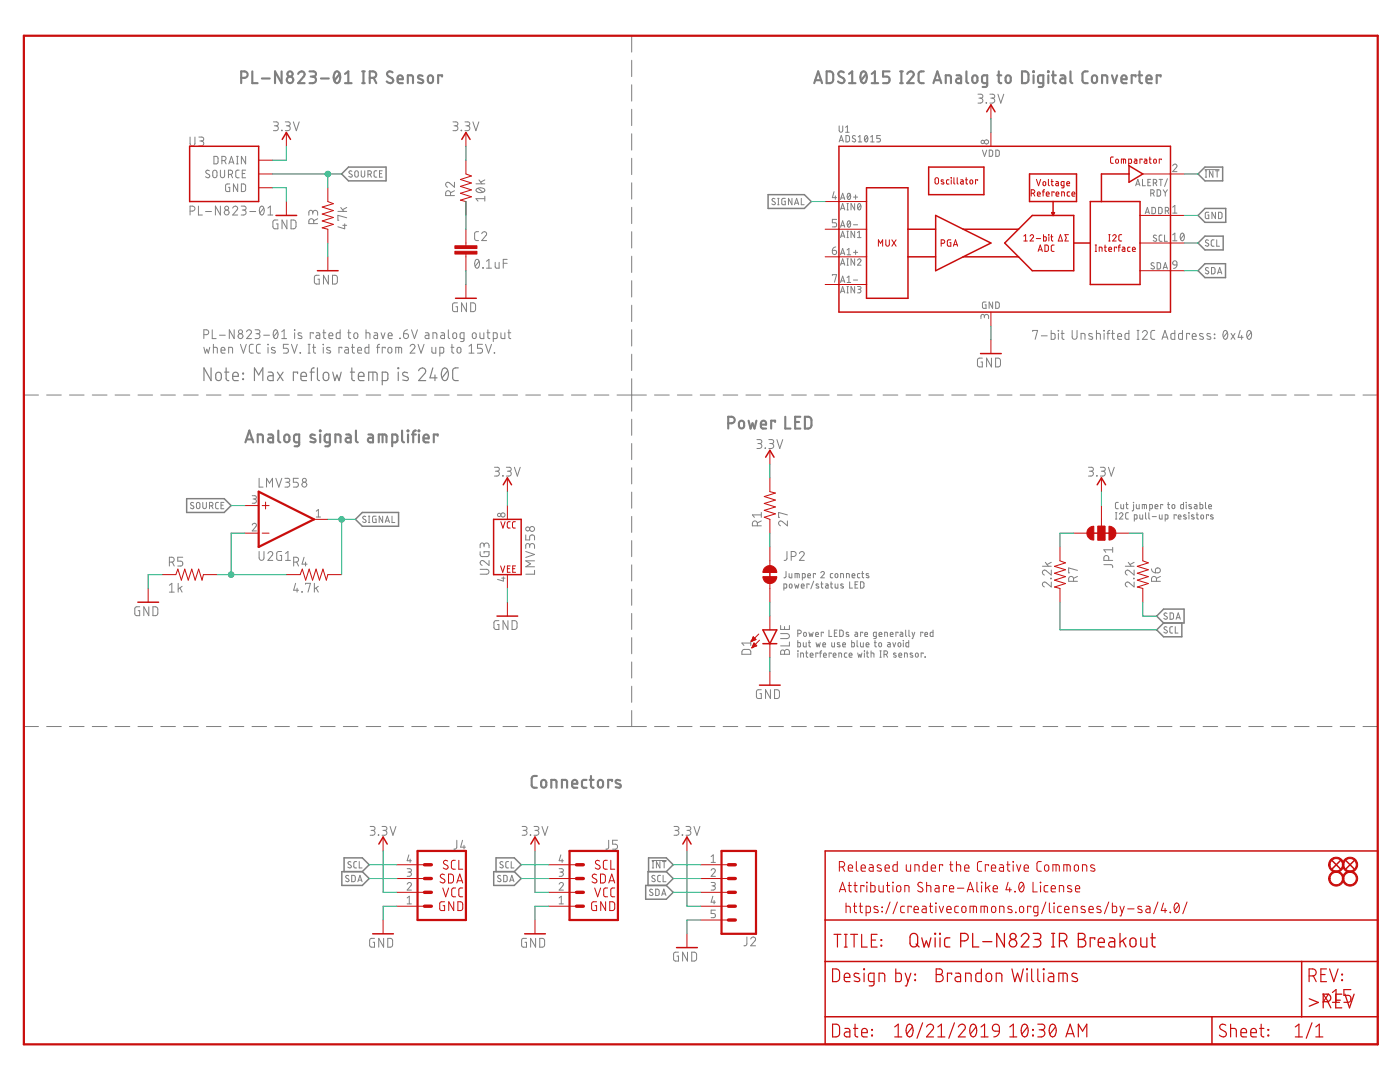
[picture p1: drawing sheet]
<svg xmlns="http://www.w3.org/2000/svg" width="279mm" height="216mm" viewBox="0 0 279 216" stroke-linecap="round" stroke-linejoin="round" font-family="sans-serif">
<g fill="none" stroke="#808080" stroke-width=".2">
<path d="M126.1 7.1v3.3M126.1 12v3.3M126.1 16.9v3.3M195.2 18.8h.6a.39 .39 0 0 1 .4 .4 .39 .39 0 0 1-.4 .4h-.4M195.7 19.6a.5 .5 0 0 1 .5 .5 .5 .5 0 0 1-.5 .5h-.5M197.5 18.8h.6a.39 .39 0 0 1 .4 .4 .39 .39 0 0 1-.4 .4h-.4M198 19.6a.5 .5 0 0 1 .5 .5 .5 .5 0 0 1-.5 .5h-.5M199.2 18.8l.5 1.8 .6-1.8M37.9 27.3v1.3a.49 .49 0 0 0 .5 .5 .49 .49 0 0 0 .5-.5v-1.3M39.7 27.3h.6a.39 .39 0 0 1 .4 .4 .39 .39 0 0 1-.4 .4h-.4M40.2 28.1a.49 .49 0 0 1 .5 .5 .49 .49 0 0 1-.5 .5h-.5M41.8 34.1a.38 .38 0 0 0-.6-.1 .38 .38 0 0 0 0 .6l.5 .2a.41 .41 0 0 1-.1 .7 .41 .41 0 0 1-.6-.2"/>
<path d="M42.6 34.1l.3-.1 .3 .1 .1 1a.42 .42 0 0 1-.4 .4 .42 .42 0 0 1-.4-.4zM42.7 31.2h.6l.2 .3v.9l-.2 .3h-.6zM44 34v1.1a.42 .42 0 0 0 .4 .4 .42 .42 0 0 0 .4-.4v-1.1M44.3 32h.4a.42 .42 0 0 0 .4-.4 .42 .42 0 0 0-.4-.4h-.4v1.5M44.8 32l.3 .7M45.6 34.8h.4a.42 .42 0 0 0 .4-.4 .42 .42 0 0 0-.4-.4h-.4v1.5M45.7 32.7l.5-1.5 .5 1.5M45.8 32.3h.8M45.8 36.7h-.4l-.4 .2v1l.2 .3h.6v-.8h-.2M46.1 34.8l.3 .7M47.2 31.2h.3M47.2 32.7h.3"/>
<path d="M47.4 31.2v1.5M47.4 36.7v1.5l-.8-1.5v1.5M47.7 34h-.4l-.2 .3v1l.3 .2h.3M48.2 36.7h.6l.2 .3v1l-.2 .2h-.6zM48.3 34.6h.6M49 31.2v1.5l-.8-1.5v1.5M49 34h-.7v1.5h.7M54.6 24.3h.6a.39 .39 0 0 1 .3 .4 .39 .39 0 0 1-.3 .4h-.4M55.1 25.1a.49 .49 0 0 1 .4 .5 .49 .49 0 0 1-.4 .5h-.5M56.2 26l.1 .1zM56.9 24.3h.6a.39 .39 0 0 1 .4 .4 .39 .39 0 0 1-.4 .4h-.4M57.4 25.1a.49 .49 0 0 1 .5 .5 .49 .49 0 0 1-.5 .5h-.5"/>
<path d="M58.5 24.3l.6 1.8 .6-1.8M70.2 34.2l-.4-.1-.2 .3 .6 .4a.32 .32 0 0 1 0 .5 .32 .32 0 0 1-.5 0l-.1-.1M70.9 34.2l.3-.1 .2 .1 .1 .8a.35 .35 0 0 1-.3 .3 .35 .35 0 0 1-.4-.3zM72.1 34.1v.9a.35 .35 0 0 0 .3 .3 .35 .35 0 0 0 .4-.3v-.9M73.4 34.8h.4a.35 .35 0 0 0 .3-.4 .35 .35 0 0 0-.3-.3h-.4v1.2M73.9 34.8l.2 .5M75.2 34.1h-.4l-.1 .3v.8l.5 .1M75.7 34.6h.5M76.3 34.1h-.6v1.2h.6M89.9 39v-.5a.49 .49 0 0 0-.5-.4 .49 .49 0 0 0-.5 .4v.5h1.8M90.4 24.3h.6a.39 .39 0 0 1 .4 .4 .39 .39 0 0 1-.4 .4h-.4M90.7 36.4v1l-1-.9a.49 .49 0 0 0-.7 .2 .49 .49 0 0 0 .3 .7"/>
<path d="M90.7 38.1l-.8 .4M90.9 25.1a.49 .49 0 0 1 .5 .5 .49 .49 0 0 1-.5 .5h-.5M92 26l.1 .1zM92.8 24.3h.6a.39 .39 0 0 1 .4 .4 .39 .39 0 0 1-.4 .4h-.4M93.3 25.1a.49 .49 0 0 1 .5 .5 .49 .49 0 0 1-.5 .5h-.5M94.4 24.3l.6 1.8 .6-1.8M95 36.7h1.8M95.1 37.7a1.09 1.09 0 0 1 1.7 .3 1.04 1.04 0 0 1-1.8 0zM95.4 37.6l1 .8M95.6 35.9l.6 .8M96.8 39.6h-1.8l.4 .5M96.8 39.2v.9"/>
<path d="M96.8 35.9l-.9 .4M126.1 21.8v3.3M126.1 26.7v3.3M126.1 31.6v3.2M126.1 36.5v3.2M154.7 39.7l-.5-.1-.1 .3 .5 .4a.32 .32 0 0 1 0 .5 .32 .32 0 0 1-.4 0l-.2-.1M155.2 39.6h.3M155.3 39.6v1.3M156.7 39.6l-.6 .1-.1 .9 .2 .2 .5 .1v-.7h-.2M158.1 39.6v1.3l-.7-1.3v1.3M159.9 39.6v1.3h.6M166.5 38.2l-.4 1.2h.9"/>
<path d="M166.7 39.1v.7M167.5 25.1v.9a.36 .36 0 0 0 .3 .4 .36 .36 0 0 0 .4-.4v-.9M167.5 28.3l.4-1.2 .4 1.2M167.6 28h.6M167.7 39.8l.5-1.2 .4 1.2M167.9 39.5h.6M168.8 25.4l.3-.3v1.3M168.8 26.4h.7M168.8 27.1h.5l.2 .2v.7l-.2 .3h-.5zM169.2 38.7l.2-.1a.67 .67 0 0 1 .4 .6 .67 .67 0 0 1-.5 .6l-.2-.6zM169.7 38.8l-.6 .7M170.3 39.3h.9"/>
<path d="M170.7 27.2l-.4-.1-.2 .2 .1 .3 .4 .2a.34 .34 0 0 1 0 .5 .34 .34 0 0 1-.5-.2M170.8 38.9v.9M171.3 28.3h.7M171.3 27.3l.3-.2v1.2M172.7 27.1h.1a.65 .65 0 0 1 .4 .6 .65 .65 0 0 1-.4 .6l-.3-.6zM173.1 27.3l-.5 .7M173.8 28.3h.7M173.8 27.3l.3-.2v1.2M175.7 27.1h-.7v.5h.4a.37 .37 0 0 1 .3 .4 .37 .37 0 0 1-.3 .3h-.4M196.1 30l.4 1.2 .4-1.2M196.8 20.5l.1 .1zM197.4 30h.5l.2 .2v.8l-.2 .2h-.5z"/>
<path d="M198.7 30h.5l.2 .2v.8l-.2 .2h-.5zM226.7 37.1l.4-1.3 .4 1.3M226.8 36.7h.6M228 35.8v1.3h.6M229.1 36.4h.4M229.7 38.6h.3a.35 .35 0 0 0 .4-.4 .35 .35 0 0 0-.4-.3h-.3v1.2M229.7 35.8h-.6v1.3h.6M230.1 38.6l.3 .5M230.2 36.5h.3a.36 .36 0 0 0 .4-.3 .36 .36 0 0 0-.4-.4h-.3v1.3M230.6 36.5l.3 .6M230.9 37.9h.5l.2 .2v.8l-.2 .2h-.5zM231.3 35.8h.7"/>
<path d="M231.7 35.8v1.3M232.1 37.9l.5 .6M232.6 38.5v.6M233 35.7l-.6 1.5M233 37.9l-.4 .6M234 33.1a.42 .42 0 0 1 .6-.3 .42 .42 0 0 1 .2 .6l-.8 .8h.9M240.5 33.8h2.8M240.5 34.1h.3M240.5 35.3h.3M240.7 34.1v1.2M242.1 34.1v1.2l-.7-1.2v1.2M242.6 34.1h.7"/>
<path d="M242.9 34.1v1.2M37.9 42.1h.5a.5 .5 0 0 0 .5-.5 .5 .5 0 0 0-.5-.5h-.5v1.8M39.6 41.1v1.8h.8M41 42.2h1.2M44 41.1v1.8l-1-1.8v1.8M46.4 41.5a.49 .49 0 0 1 .7-.4 .49 .49 0 0 1 .2 .8l-.9 1h1M48.1 41.1h.6a.39 .39 0 0 1 .4 .4 .39 .39 0 0 1-.4 .4h-.4M48.6 41.9a.5 .5 0 0 1 .5 .5 .5 .5 0 0 1-.5 .5h-.5M49.8 42.2h1.2M52 41.3l.3-.2a1.06 1.06 0 0 1 0 1.8 1.11 1.11 0 0 1-.3-1.6zM52.6 41.5l-.7 1M53.5 42.9h.9"/>
<path d="M53.5 41.5l.5-.4v1.8M55.5 43.9h-.8l-.2 .2v1.2l.2 .3 .8 .1v-1h-.3M57.3 43.9v1.8l-1-1.8v1.8M58.1 43.9h.6l.4 .3v1.1l-.4 .3-.6 .1zM62.4 42.5a.49 .49 0 0 1 .5-.5 .49 .49 0 0 1 .5 .5v.4M62.4 42.7v-.3a.39 .39 0 0 0-.4-.4 .39 .39 0 0 0-.4 .4v.5M62.6 44.6v-.5a.49 .49 0 0 0-.5-.5 .49 .49 0 0 0-.5 .5v.5h1.8M63.4 43.6l-.8 .4M63.7 54.9h-.7l-.2 .3-.1 1.1 .3 .3 .7 .1v-1h-.3M65.5 54.9v1.8l-.9-1.8v1.8M66.4 54.9h.6l.3 .4v1l-.3 .4h-.6zM67.4 42.2h1.8"/>
<path d="M68 41.4l.6 .8M68.4 45h.8M68.8 44.7v1l-1.4-.4M69.2 43.5l-1.8-.5v.9h.2M69.2 41.4l-.8 .4M95 51.9l.2-.1a1.04 1.04 0 0 1 0 1.7 1.11 1.11 0 0 1-.2-1.6zM95.5 46.2l-.5 .1-.3 .3v1.2l.3 .2h.5M95.6 52.1l-.8 1M96.1 46.6a.48 .48 0 0 1 .7-.4 .48 .48 0 0 1 .2 .8l-.9 1h1M96.4 53.4l.1 .1zM97.1 53.5h1M97.1 52.1l.5-.3v1.7"/>
<path d="M98.8 52.3v1l.3 .2h.5v-1.2M100.4 52.5h.8M101.2 51.8h-.8v1.7M126.1 41.4v3.2M126.1 46.2v3.3M126.1 51.1v3.3M126.1 56v3.3M155.2 40.9h.3M158.6 40.9l.4-1.3 .4 1.3M158.7 40.5h.6M166.1 50h.5a.43 .43 0 0 1 .4 .4 .43 .43 0 0 1-.5 .4 .43 .43 0 0 1-.4-.4zM166.1 55v-.2h.9l-.5 1.5"/>
<path d="M166.8 49.3l-.5 .3-.2 .4M167 43.8h-.9v.6h.5a.42 .42 0 0 1 .4 .5 .42 .42 0 0 1-.4 .4h-.5M167.7 41.9l.5-1.3 .4 1.3M167.7 45.3l.5-1.2 .4 1.2M167.7 47.4l.5-1.3 .4 1.3M167.7 50.8l.5-1.2 .4 1.2M167.7 52.9l.5-1.3 .4 1.3M167.7 56.4l.5-1.3 .4 1.3M167.7 58.4l.5-1.2 .4 1.2M167.9 41.6h.6M167.9 45h.6M167.9 47.1h.6"/>
<path d="M167.9 50.5h.6M167.9 52.6h.6M167.9 56h.6M167.9 58.1h.6M169 41.9h.3M169 40.6h.3M169 47.4h.3M169 46.1h.3M169 52.9h.3M169 51.6h.3M169 58.4h.3M169 57.2h.3"/>
<path d="M169.1 49.9l.3-.3v1.2M169.1 55.4l.3-.3v1.3M169.1 50.8h.7M169.1 56.4h.7M169.2 40.6v1.3M169.2 46.1v1.3M169.2 51.6v1.3M169.2 57.2v1.2M169.2 44.2l.2-.1a.68 .68 0 0 1 .4 .6 .68 .68 0 0 1-.5 .6l-.2-.6zM169.7 44.3l-.6 .8M170.3 44.9h.9M170.3 50.4h.9"/>
<path d="M170.3 55.9h.9M170.6 40.6v1.3l-.8-1.3v1.3M170.6 46.1v1.3l-.8-1.3v1.3M170.6 51.6v1.3l-.8-1.3v1.3M170.6 57.2v1.2l-.8-1.2v1.2M170.8 49.9v.9M171.1 51.9a.35 .35 0 0 1 .5-.2 .35 .35 0 0 1 .1 .5l-.6 .7h.7M171.1 57.2h.6l.1 .2-.1 .3h-.4M171.1 47.4h.7M171.1 46.4l.4-.3v1.3M171.3 40.7l.1-.1a.65 .65 0 0 1 .4 .7 .65 .65 0 0 1-.4 .6l-.3-.6zM171.5 57.7a.36 .36 0 0 1 .3 .4 .36 .36 0 0 1-.3 .3h-.4"/>
<path d="M171.8 40.9l-.6 .7M228.6 42.7l.4-1.3 .4 1.3M228.7 42.3h.6M229.9 41.4h.5l.2 .2v.7l-.2 .3-.5 .1zM230.3 52.5l-.4-.1-.2 .3 .6 .4a.32 .32 0 0 1 0 .5 .32 .32 0 0 1-.5 0l-.1-.1M230.8 47l-.4-.1-.2 .3v.1l.5 .3a.35 .35 0 0 1 0 .6 .35 .35 0 0 1-.6-.2M230.9 52.4h.5l.2 .2v.9l-.2 .2h-.5zM231.2 41.4h.5l.2 .2v.8l-.2 .2-.5 .1zM231.9 46.9h-.4l-.2 .3 .1 .8 .5 .2M232.1 53.7l.5-1.3 .4 1.3M232.2 53.4h.7M232.4 46.9v1.3h.6"/>
<path d="M232.6 42.1h.3a.35 .35 0 0 0 .4-.4 .35 .35 0 0 0-.4-.3h-.3v1.3M233 42.1l.3 .6M234 41.3l.5-.3v1.5M234 46.9l.5-.4v1.5M234 42.5h.9M234 48h.9M234.2 52.2l.3-.2 .3 .2 .1 .7-.8-.1-.1-.3zM234.9 52.9l-.3 .5-.4 .2M235.7 46.6l.2-.1a.9 .9 0 0 1 0 1.5 .96 .96 0 0 1-.2-1.4zM236.3 46.9l-.7 .8M241.2 53.5l-.5-.1-.1 .3 .1 .2 .4 .2a.34 .34 0 0 1-.1 .6 .34 .34 0 0 1-.5-.2M241.2 48a.32 .32 0 0 0-.5-.1 .32 .32 0 0 0 0 .5l.4 .2a.35 .35 0 0 1 0 .5 .35 .35 0 0 1-.6-.1"/>
<path d="M241.2 42.4l-.6 .1-.1 .8 .2 .3h.5v-.7h-.2M241.8 53.4h.5l.2 .2v.8l-.2 .2-.5 .1zM242.3 47.9h-.4l-.2 .2 .1 .9 .5 .1M242.6 42.4v1.2l-.7-1.2v1.2M242.8 47.9v1.2h.6M243 54.7l.4-1.3 .4 1.3M243.1 54.3h.6M243.2 42.4h.5l.2 .2v.8l-.2 .2h-.5zM4.8 78.8h2.9M9.3 78.8h2.9M13.9 78.8h2.9M18.4 78.8h3"/>
<path d="M23 78.8h2.9M27.5 78.8h3M32.1 78.8h2.9M36.6 78.8h3M40.7 66.8h.5a.49 .49 0 0 0 .5-.5 .49 .49 0 0 0-.5-.5h-.5v1.8M40.7 69.3l.3 1.2 .3-.8 .3 .8 .3-1.2M41.2 78.8h2.9M42.4 65.8v1.8h.7M42.6 69.3l.7 .1 .1 1.1M42.6 68.7v1.8M43.8 66.9h1.2M44.1 69.9h.8a.41 .41 0 0 0-.3-.6 .41 .41 0 0 0-.5 .4l.1 .7 .7 .1"/>
<path d="M45.6 70.5v-1.2l.8 .1v1.1M45.7 78.8h3M46.7 65.8v1.8l-.9-1.8v1.8M48 68.7l.6 1.8 .5-1.8M49.2 66.2a.48 .48 0 0 1 .7-.4 .48 .48 0 0 1 .1 .8l-.8 1h1M50.3 78.8h2.9M50.5 68.7h-.5l-.2 .4v1.1l.2 .2 .5 .1M50.9 65.8h.6a.39 .39 0 0 1 .4 .4 .39 .39 0 0 1-.4 .4h-.4M51.4 66.6a.49 .49 0 0 1 .5 .5 .49 .49 0 0 1-.5 .5h-.5M52 68.7h-.6l-.2 .4v1.1l.2 .2 .6 .1M52.6 66.9h1.2M53.4 68.7l.1 .1z"/>
<path d="M53.5 69.3v1.2M54.7 65.9l.3-.1a1.04 1.04 0 0 1 0 1.8 1.08 1.08 0 0 1-.3-1.7zM54.8 78.8h3M54.9 69.4l-.6-.1-.1 .3 .7 .4v.4l-.2 .1-.5-.1M55.4 66.2l-.8 1M56.2 67.6h1M56.2 66.2l.5-.4v1.8M57.6 68.7h-1v.8h.5a.49 .49 0 0 1 .5 .5 .49 .49 0 0 1-.5 .5h-.5M58.2 68.7l.6 1.8 .5-1.8M58.8 65.8v.1zM58.8 66.4v1.2M59.4 78.8h2.9"/>
<path d="M59.9 70.4l.1 .1zM60.2 66.5l-.6-.1-.1 .3 .7 .4v.4h-.7M61.5 70.5h.4M61.5 68.7h.4M61.7 68.7v1.8M62.4 69.3h.6M62.5 66.6v-.2h-.6v1.2M62.6 68.7v1.6l.4 .2M63.1 66.4h.5l.2 .3v.9l-.6-.1-.2-.2 .1-.3 .7-.1M63.9 78.8h3M64.4 66.4h.6M64.5 68.7l.1 .1z"/>
<path d="M64.5 69.3v1.2M64.6 65.8v1.6l.4 .2M65.6 67h.8a.41 .41 0 0 0-.2-.6 .41 .41 0 0 0-.6 .4l.1 .7 .7 .1M65.9 69.4l-.6-.1-.1 .3 .7 .4v.4l-.2 .1-.5-.1M67.9 65.8v1.8l-.6-.1-.2-.1v-.8l.2-.2h.6M68.2 69.5v-.2h-.6v1.2M68.5 78.8h2.9M68.9 69.3h.5l.1 .3v.9l-.6-.1-.1-.2v-.3l.7-.1M69.4 66.4h.6M69.6 65.8v1.6l.4 .2M70.1 69.3h.6M70.3 68.7l.1 1.6 .3 .2"/>
<path d="M70.7 66.5l.3-.1 .3 .1 .1 .7a.4 .4 0 0 1-.4 .4 .4 .4 0 0 1-.4-.4zM71.4 69.9h.8a.41 .41 0 0 0-.3-.6 .41 .41 0 0 0-.5 .4l.1 .7 .7 .1M73 66.4l.8 .1v1.1M73 65.8v1.8M73.1 78.8h2.9M73.6 68.7v1.8l-.6-.1-.2-.2 .1-.7 .1-.2h.6M74.7 66.4h.5l.2 .3v.9l-.6-.1-.2-.2 .1-.3 .7-.1M75.2 69.3h.6M75.8 68.7h-.3l-.1 .3v1.5M76.1 66.4l.3 1.2 .4-1.2M76.9 69.5v-.2h-.6v1.2M77.5 67h.8a.41 .41 0 0 0-.3-.6 .41 .41 0 0 0-.5 .4l.1 .7 .7 .1"/>
<path d="M77.5 69.4l.3-.1 .3 .1 .1 .7a.4 .4 0 0 1-.4 .4 .4 .4 0 0 1-.4-.4zM77.6 78.8h2.9M79 70.5v-1.2l1.1 .1 .1 1.1M79.6 69.3v1.2M79.8 67.5l.1 .1zM80.5 66.6h.6a.49 .49 0 0 1 .4 .5 .49 .49 0 0 1-.5 .5 .49 .49 0 0 1-.5-.5zM81.3 65.8a.77 .77 0 0 0-.8 .8M81.9 69.1a.48 .48 0 0 1 .6-.4 .48 .48 0 0 1 .2 .8l-.8 1h.9M82.1 65.8l.6 1.8 .6-1.8M82.2 78.8h2.9M83.4 68.7l.6 1.8 .6-1.8M84.9 66.4h.5l.2 .3v.9l-.6-.1-.2-.2 .1-.3 .7-.1"/>
<path d="M86.2 69.3v1l.3 .2h.5v-1.2M86.4 67.6v-1.2l.7 .1 .1 1.1M86.7 78.8h2.9M87.8 70.5l.6-.1 .1-.1 .1-.7-.2-.3h-.6v1.8M88 66.4h.5l.2 .3v.9l-.6-.1-.2-.2 .1-.3 .7-.1M89.5 65.8v1.6l.3 .2M90 69.3h.6M90.2 68.7v1.6l.4 .2M90.5 66.5l.2-.1 .3 .1 .1 .7a.39 .39 0 0 1-.3 .4 .39 .39 0 0 1-.4-.4zM91.3 78.8h2.9M91.3 60.4l-.7 .1-.3 .2v1.1l.3 .4h.7v-1h-.3M91.3 69.4l.3-.1 .3 .1 .1 .7a.39 .39 0 0 1-.4 .4 .39 .39 0 0 1-.4-.4z"/>
<path d="M92.6 67.6l-.6-.1-.2-.1v-.8l.2-.2h.6v1.5l-.1 .2-.6 .1M93.1 60.4v1.8l-1-1.8v1.8M93.6 70.5h1M93.6 69.1l.5-.4v1.8M93.9 60.4l.7 .1 .3 .3v1l-.3 .4h-.7zM94.4 66.5l.3-.1 .2 .1 .1 .7a.39 .39 0 0 1-.4 .4 .39 .39 0 0 1-.3-.4zM95.8 66.4v.9l.3 .3h.5v-1.2M95.8 78.8h2.9M96.3 68.7h-1v.8h.6a.49 .49 0 0 1 .4 .5 .49 .49 0 0 1-.4 .5h-.6M96.9 68.7l.6 1.8 .6-1.8M97.2 66.4h.6M97.4 65.8v1.6l.4 .2"/>
<path d="M98.4 67.6l.7-.1 .1-.1-.1-1h-.7v1.8M98.6 70.4l.1 .1zM100 66.4v1l.3 .2h.5v-1.2M100.4 78.8h2.9M101.4 66.4h.5M101.6 65.8v1.6l.3 .2M104.9 78.8h3M109.5 78.8h2.9M114 78.8h3M118.6 78.8h2.9M123.1 78.8h5.9M126.1 60.9v3.3"/>
<path d="M126.1 65.8v3.2M126.1 70.7v3.2M126.1 75.6v6.4M130.6 78.8h3M135.2 78.8h2.9M139.7 78.8h3M144.3 78.8h2.9M148.9 78.8h2.9M153.4 78.8h3M158 78.8h2.9M162.6 78.8h2.9M167.1 78.8h3"/>
<path d="M171.7 78.8h2.9M176.2 78.8h3M180.8 78.8h2.9M185.4 78.8h2.9M189.9 78.8h2.9M194.5 78.8h2.9M196 71.5h-.7l-.2 .2v1.1l.2 .4h.7v-1h-.2M196.4 63.2a.42 .42 0 0 1 .5-.5 .42 .42 0 0 1 .4 .5v.4M196.4 63.4v-.5l-.4-.2-.2 .2v.7M196.8 60.3l-.7 .1v.9l.2 .2h.5v-.7h-.2M197.9 71.5v1.7l-1-1.7v1.7M198.1 60.3v1.2l-.7-1.2v1.2"/>
<path d="M198.7 71.5h.6l.3 .3v1.1l-.3 .3h-.6zM198.7 60.3h.5l.2 .2v.7l-.2 .3h-.5zM199 78.8h3M203.6 78.8h2.9M206.1 66.1v-.2h1l-.5 1.8M207.8 67h1.2M208.2 78.8h2.9M209.8 65.9v1.8h.6l.2-.3-.1-.7-.1-.2h-.6M211.2 65.9l.1 .1zM211.2 66.5v1.2M211.8 66.5h.6M212 65.9v1.6l.4 .2"/>
<path d="M212.7 78.8h2.9M214 65.9v1.3a.49 .49 0 0 0 .5 .5 .49 .49 0 0 0 .4-.5v-1.3M215.8 67.7v-1.2l.7 .2v1M217.3 78.8h2.9M218 66.6l-.6-.1-.1 .3 .7 .5v.3l-.2 .1-.5-.1M218.8 66.5l.8 .2v1M218.8 65.9v1.8M220.3 65.9l.1 .1zM220.3 66.5v1.2M220.9 66.5h.6M221.5 65.9l-.2 .1-.2 .2v1.5M221.8 78.8h3"/>
<path d="M221.8 66.5h.6M222 65.9l.1 1.6 .3 .2M223.1 67.1h.7a.41 .41 0 0 0-.2-.5 .41 .41 0 0 0-.5 .3v.7l.7 .1M225.3 65.9v1.8h-.6l-.2-.3v-.7l.2-.2h.6M226.4 78.8h2.9M226.9 65.9h.4M226.9 67.7h.4M227.1 65.9v1.8M228 66.3a.49 .49 0 0 1 .7-.3 .49 .49 0 0 1 .1 .7l-.8 1h1M230.5 65.9l-.6 .1-.2 .3v1.2l.2 .2h.6M231 78.8h2.9M231.9 67.7l.6-1.8 .6 1.8"/>
<path d="M232.1 67.3h.8M234.5 65.9v1.8h-.6l-.2-.3v-.7l.2-.2h.6M235.5 78.8h3M236 65.9v1.8h-.6l-.2-.3v-.7l.2-.2h.6M237.4 66.7v-.2h-.6v1.2M237.9 67.1h.8a.41 .41 0 0 0-.3-.5 .41 .41 0 0 0-.5 .3l.1 .7 .7 .1M240.1 66.6l-.6-.1-.1 .3 .7 .5v.3l-.2 .1-.5-.1M240.1 78.8h2.9M241.6 66.6l-.6-.1-.1 .3 .7 .5v.3l-.2 .1-.5-.1M242.3 66.7l.1 .1zM242.3 67.5l.1 .1zM244.3 66.1l.2-.2a1.06 1.06 0 0 1 0 1.8 1.11 1.11 0 0 1-.2-1.6z"/>
<path d="M244.6 78.8h3M244.9 66.3l-.7 1M245.7 66.5l.8 1.2M246.5 66.5l-.8 1.2M247.5 65.9l-.4 1.4h1M247.8 66.9v.8M249 66.1l.3-.2a1.06 1.06 0 0 1 0 1.8 1.09 1.09 0 0 1-.3-1.6zM249.2 78.8h2.9M249.7 66.3l-.8 1M253.8 78.8h2.9M258.3 78.8h3M262.9 78.8h2.9"/>
<path d="M267.5 78.8h2.9M272 78.8h3M50.3 98.9h.7l.2 .3-.2 .3-.5 .1M50.8 99.6a.42 .42 0 0 1 .4 .4 .42 .42 0 0 1-.4 .4h-.5M51.7 95.4v1.8h.8M53.2 97.2v-1.8l.6 1 .6-1v1.8M55.1 95.4l.5 1.8 .6-1.8M56.9 95.4h.5a.39 .39 0 0 1 .4 .4 .39 .39 0 0 1-.4 .4h-.4M57.3 96.2a.49 .49 0 0 1 .5 .5 .49 .49 0 0 1-.5 .5h-.4M59.5 95.4h-1v.8h.6a.49 .49 0 0 1 .4 .5 .49 .49 0 0 1-.4 .5h-.6M98.7 93.2h.6a.39 .39 0 0 1 .4 .4 .39 .39 0 0 1-.4 .4h-.4M99.2 94a.49 .49 0 0 1 .5 .5 .49 .49 0 0 1-.5 .5h-.5"/>
<path d="M100.3 94.9l.1 .1zM101 93.2h.6a.39 .39 0 0 1 .4 .4 .39 .39 0 0 1-.4 .4h-.3M101.5 94a.49 .49 0 0 1 .5 .5 .49 .49 0 0 1-.5 .5h-.5M102.7 93.2l.6 1.8 .5-1.8M126.1 83.7v3.2M126.1 88.5v3.2M126.1 93.3v3.3M126.1 98.2v3.2M151.1 87.7h.6a.39 .39 0 0 1 .3 .4 .39 .39 0 0 1-.3 .4h-.4M151.6 88.5a.5 .5 0 0 1 .4 .5 .5 .5 0 0 1-.4 .5h-.5M152.7 89.4l.1 .1zM153.4 87.7h.6a.39 .39 0 0 1 .4 .4 .39 .39 0 0 1-.4 .4h-.4"/>
<path d="M153.9 88.5a.5 .5 0 0 1 .5 .5 .5 .5 0 0 1-.5 .5h-.5M155 87.7l.6 1.8 .6-1.8M217.2 93.2h.6a.39 .39 0 0 1 .4 .4 .39 .39 0 0 1-.4 .4h-.4M217.7 94a.49 .49 0 0 1 .5 .5 .49 .49 0 0 1-.5 .5h-.5M218.9 94.9v.1zM219.6 93.2h.6a.39 .39 0 0 1 .4 .4 .39 .39 0 0 1-.4 .4h-.4M220.1 94a.49 .49 0 0 1 .5 .5 .49 .49 0 0 1-.5 .5h-.5M221.2 93.2l.6 1.8 .6-1.8M33.8 112.2h.5a.49 .49 0 0 0 .5-.5 .49 .49 0 0 0-.5-.5h-.5v1.7M33.8 118.2h1M33.8 116.8l.5-.4v1.8M34.4 112.2l.4 .7"/>
<path d="M35.6 116.4v1.8M35.9 117.3l.4 .9M36.3 117l-.7 .6M36.5 111.2h-1v.8h.6a.49 .49 0 0 1 .4 .5 .49 .49 0 0 1-.4 .4h-.6M38.6 100.4a.32 .32 0 0 0-.4-.1 .32 .32 0 0 0 0 .5l.4 .2a.32 .32 0 0 1 0 .5 .32 .32 0 0 1-.5-.1l-.1-.1M39.3 100.4l.4-.1 .2 .2v.7a.35 .35 0 0 1-.4 .3 .35 .35 0 0 1-.3-.3zM40.5 100.2v1a.36 .36 0 0 0 .3 .3 .36 .36 0 0 0 .4-.3v-1M41.8 100.9h.4a.35 .35 0 0 0 .3-.3 .35 .35 0 0 0-.3-.4h-.4v1.3M42.2 100.9l.3 .6M43.6 100.2l-.4 .1-.2 .2 .1 .8 .1 .2h.4M44.1 100.8h.4M44.7 100.2h-.6v1.3h.6"/>
<path d="M50.3 104.8a.42 .42 0 0 1 .6-.4 .42 .42 0 0 1 .2 .7l-.8 .8h.9M51.7 110v1.3a.49 .49 0 0 0 .5 .5 .49 .49 0 0 0 .5-.5v-1.3M53.5 110.4a.48 .48 0 0 1 .6-.3 .48 .48 0 0 1 .2 .7l-.8 1h.9M56.2 110h-.6l-.4 .3v1.1l.3 .4h.7v-1h-.3M57 111.8h1M57 110.4l.5-.4v1.8M58.6 112.2h.5a.49 .49 0 0 0 .5-.5 .49 .49 0 0 0-.5-.5h-.5v1.7M59 116.4l-.4 1.4h1M59.2 112.2l.4 .7M59.3 117.4v.8M60.2 118.1l.1 .1zM60.7 111.2l-.4 1.4h1"/>
<path d="M61 112.2v.7M61 116.6v-.2h1l-.5 1.8M62.7 116.4v1.8M63.1 117.3l.4 .9M63.1 102l.4-.3v1.5M63.1 103.2h.9M63.5 117l-.8 .6M73 103.1l-.4-.1-.2 .3 .6 .5a.35 .35 0 0 1-.2 .5 .35 .35 0 0 1-.4-.2M73.5 104.3h.3M73.5 103h.3M73.7 103v1.3M75.1 103l-.7 .1v.9l.1 .2 .6 .1v-.7h-.3"/>
<path d="M76.4 103v1.3l-.7-1.3v1.3M76.9 104.3l.4-1.3 .4 1.3M77 103.9h.6M78.2 103v1.3h.6M95.8 113.6h1.3a.49 .49 0 0 1 .5 .5 .49 .49 0 0 1-.5 .5h-1.3M95.8 110.1v.6l.3 .3h1.2l.3-.2v-.7h-1v.3M96.6 108.8a.5 .5 0 0 1 .5-.5 .5 .5 0 0 1 .5 .5v.5M96.6 109.1v-.4a.39 .39 0 0 0-.4-.4 .39 .39 0 0 0-.4 .4v.6M97.6 111.8v1l-1-.8a.48 .48 0 0 0-.7 .1 .48 .48 0 0 0 .3 .7M100.1 115.4h.7M100.5 115.1v.9l-1.2-.4M104.9 106.7v1h.8v-.6a.49 .49 0 0 1 .5-.4 .49 .49 0 0 1 .5 .4v.6"/>
<path d="M104.9 110l1.8 .6-1.8 .6M105.7 108.9a.49 .49 0 0 1 .5-.4 .49 .49 0 0 1 .5 .4v.5M105.7 109.2v-.4a.39 .39 0 0 0-.4-.3 .39 .39 0 0 0-.4 .3v.6M106.7 113.8v.8h-1.8M106.7 111.9h-1.8l1 .6-1 .6h1.8M126.1 103v3.2M126.1 107.9v3.2M126.1 112.7v3.2M126.1 117.6v3.2M151.2 104.9v-.5a.5 .5 0 0 0-.5-.5 .5 .5 0 0 0-.5 .5v.5h1.7M151.9 102.7h-1.7l.4 .5M151.9 102.3v.9"/>
<path d="M151.9 103.9l-.7 .4M156.4 117.3l.6-.1-.1-.7h-.5v1.3M156.9 114l-.1 1.1-.4 .2M157.1 110l-.1 1.6-.2 .2h-.3M157.1 103.9v1l-.9-.8a.48 .48 0 0 0-.8 .1 .48 .48 0 0 0 .4 .7M157.1 102.7l-1.7-.4v.9h.2M157.5 114.4v.8l.2 .1h.3v-.9M157.6 116.6l.5 .1v.5l-.2 .1-.4-.1zM157.9 111h.5a.5 .5 0 0 0 .5-.5 .5 .5 0 0 0-.5-.5h-.5v1.8M158.6 116.5l.2 .8 .2-.5 .2 .5 .2-.8M158.7 115.3v-.9l.7 .1 .1 .8M159.1 114.4v.9"/>
<path d="M159.5 110.4a.48 .48 0 0 1 .7-.3 .48 .48 0 0 1 .2 .7l-.9 1h1M159.9 116.9h.6a.3 .3 0 0 0-.2-.4 .3 .3 0 0 0-.4 .3l.1 .5h.5M160.1 115.3l.6-.1-.1-.7-.5-.1v1.3M161.2 114.9h.6a.29 .29 0 0 0-.2-.4 .29 .29 0 0 0-.4 .2v.5l.6 .1M161.5 116.6v-.1h-.5v.8M162.4 116l-.6 1.5M162.8 114.6v-.2h-.5v.9M163.3 116.6l-.4-.1-.1 .2 .5 .3 .1 .3h-.5M163.8 114.3a.35 .35 0 0 1 .5-.3 .35 .35 0 0 1 .1 .6l-.6 .7h.7M163.8 116.5h.5M164 116.1v1l.3 .2M164.8 116.5h.4l.1 .2v.6h-.5v-.3l.5-.1"/>
<path d="M165.7 116.5h.5M165.9 116.1v1l.3 .2M166.2 114.4l-.4 .1-.1 .2v.5l.5 .1M166.7 116.5v.7l.2 .1h.3v-.8M166.8 114.5l.2-.1 .2 .2v.5l-.2 .2-.2-.1-.2-.2zM167.8 115.3v-.9l.5 .2v.7M168.3 116.6l-.4-.1-.1 .2 .5 .4v.2h-.5M168.9 115.3v-.9l.6 .2v.7M169.6 116.1v1.2h.5M170.1 114.9h.5a.29 .29 0 0 0-.2-.4 .29 .29 0 0 0-.3 .2v.5l.5 .1M170.6 116.6h.5M171.2 116.1h-.6v1.2h.6"/>
<path d="M171.6 114.4l-.4 .1-.1 .2 .1 .5 .4 .1M171.7 116.1h.5l.2 .2v.8l-.2 .2h-.5zM172 114.4h.4M172.1 114v1.2l.3 .1M173.4 114.5h-.5l-.1 .1 .6 .4v.2h-.5M208 113h1.8M208.6 112.2l.6 .8M209.7 115.4l.1 .1zM209.8 116.1v1l-1-.8a.48 .48 0 0 0-.7 .1 .48 .48 0 0 0 .3 .7M209.8 113.7v1l-1-.8a.49 .49 0 0 0-.8 .2 .49 .49 0 0 0 .4 .6M209.8 112.2l-.8 .4M214.2 116v-.5a.49 .49 0 0 0-.4-.5 .49 .49 0 0 0-.5 .5v.5h1.7"/>
<path d="M215 113.8l-1.7-.5v1h.2M215 115l-.8 .4M220.3 112.7h1.5l.2 .2 .1 .4M221.3 111.8v-.5a.49 .49 0 0 0-.5-.5 .49 .49 0 0 0-.5 .5v.5h1.8M222.1 109.2v1M222.1 109.7h-1.8l.4 .5M222.6 103.6h.3M222.6 102.3h.3M222.8 102.3v1.3M223.2 100.2l-.4 .1-.2 .2v.8l.2 .2h.4M223.4 102.6a.35 .35 0 0 1 .5-.3 .35 .35 0 0 1 .1 .6l-.6 .7h.7M223.7 100.7v.7l.2 .1h.3v-.8"/>
<path d="M224.6 113h1.7M224.7 100.7h.4M224.8 100.2v1.1l.3 .2M225.2 112.2l.5 .8M225.2 102.3h-.4l-.2 .3 .1 .8 .5 .2M226.2 100.2h.1M226.2 100.7v1l-.3 .2M226.3 115.4v.1zM226.3 116.1v1l-.9-.8a.48 .48 0 0 0-.8 .1 .48 .48 0 0 0 .4 .7M226.3 113.7v1l-.9-.8a.49 .49 0 0 0-.8 .1 .49 .49 0 0 0 .4 .7M226.3 112.2l-.8 .4M226.4 103.6l.5-.1-.1-.7-.4-.1v1.3"/>
<path d="M226.8 100.7v.6l.2 .2h.4v-.8M227.5 102.7v.8l.2 .1h.3v-.9M228 101.5v-.8l.8 .1v.7M228.4 100.7v.8M228.6 102.3v1.1l.2 .2M229.3 102.3v1.1l.2 .2M229.4 101.5l.6-.1-.1-.7h-.5v1.2M229.8 113.5a.77 .77 0 0 0 .8 .8M230 103.1h.8M230.5 101.1h.6a.3 .3 0 0 0-.2-.4 .3 .3 0 0 0-.4 .2v.5l.6 .1M230.7 113.4a.51 .51 0 0 1 .8 .2 .51 .51 0 0 1-.4 .7h-.5zM230.8 116v-.5a.5 .5 0 0 0-.5-.5 .5 .5 0 0 0-.5 .5v.5h1.8"/>
<path d="M231.4 102.7v.8l.2 .1h.3v-.9M231.6 115l-.8 .4M232.1 100.8v-.1h-.5v.8M232.5 103.6l.6-.1-.1-.7-.5-.1v1.3M233 100.7h.4M233.2 100.2v1.2l.2 .1M234 100.7h.3l.1 .1v.7l-.5-.2zM234.7 102.9v-.2h-.4v.9M235.1 103.1h.6a.29 .29 0 0 0-.2-.4 .29 .29 0 0 0-.4 .3l.1 .5 .5 .1M236.2 100.2v1.3h-.5l-.1-.7 .6-.1M236.7 102.8l-.3-.1-.2 .2 .5 .4v.2h-.5M236.8 100.2h.1"/>
<path d="M236.7 100.7v.8M237.2 102.3l.1 .1zM237.3 102.7v.9M237.7 100.7h-.4l-.1 .2 .6 .3v.2h-.5M238.3 102.8l-.3-.1-.2 .2 .5 .4v.2h-.5M238.4 100.7h.4l.1 .2v.6h-.4l-.2-.2 .1-.2 .5-.1M238.7 102.7h.5M238.9 102.3v1.2l.3 .1M239.5 100.2v1.3h.4l.1-.7-.5-.1M239.8 102.8l.4 .1v.5l-.2 .2-.3-.2zM240.6 100.2v1.1l.2 .2M241.2 102.9v-.2h-.4v.9"/>
<path d="M241.2 101.1h.6a.3 .3 0 0 0-.2-.4 .3 .3 0 0 0-.4 .2v.5l.6 .1M242.1 102.8l-.3-.1-.2 .2 .5 .4v.2h-.5M27.9 121.1h-.6l-.4 .2v1.3l.2 .2 .8 .1v-1h-.3M29.7 121.1v1.8l-1-1.8v1.8M30.5 121.1h.7l.3 .3v1.1l-.3 .3-.7 .1zM99.6 123.8l-.8 .1-.2 .2v1.1l.2 .4h.8v-1h-.3M101.4 123.8v1.8l-1-1.8v1.8M102.2 123.8l.6 .1 .4 .3v1.1l-.4 .3h-.6zM126.1 122.4v3.2M126.1 127.2v3.3M126.1 132.1v3.2M126.1 136.9v3.2"/>
<path d="M148.3 129.7h1.3l.2 .2v.7h-1.7v-.5zM149.8 127.8v1M149.8 128.3h-1.7l.4 .5M151.9 137.6h-.7l-.2 .3v1.1l.2 .4h.7v-1h-.2M153.8 137.6v1.8l-1-1.8v1.8M154.6 137.6h.6l.3 .4v1l-.3 .4h-.6zM155.8 126.4h1.3a.5 .5 0 0 1 .4 .5 .5 .5 0 0 1-.4 .5h-1.3M155.8 124.8v.8h1.7v-.8M155.9 129.8l.4-.1 .3 .4a.49 .49 0 0 1 .5-.5 .49 .49 0 0 1 .4 .5v.5h-1.7zM156.6 125v.6M156.6 130.1v.5M157.5 128.1v.8h-1.7"/>
<path d="M159.2 126.4h.4a.36 .36 0 0 0 .3-.3 .36 .36 0 0 0-.3-.4h-.4v1.3M159.2 127.8v1.3h.5v-.8l-.5-.1M159.2 129.9h.1M159.2 130.3v.8M159.8 131.1v-.8l.5 .1 .1 .7M160.3 128.2v.8l.2 .1h.4v-.9M160.5 126.2l.4 .1v.6l-.2 .1-.3-.1zM160.8 130.3h.4M160.9 129.9v1l.3 .2M161.3 128.2h.5M161.4 126.2l.2 .8 .3-.6 .2 .6 .2-.8M161.5 127.8v1.2l.3 .1"/>
<path d="M161.7 130.7h.6a.3 .3 0 0 0-.2-.4 .3 .3 0 0 0-.4 .3v.4l.6 .1M162.8 126.6h.5a.3 .3 0 0 0-.2-.4 .3 .3 0 0 0-.3 .2l.1 .6h.4M162.9 128.2l.2 .9 .2-.6 .2 .6 .2-.9M163.2 130.4v-.1h-.4v.8M163.6 130.3h.4M164 129.9l-.3 .1v1.1M164.2 128.7h.6a.29 .29 0 0 0-.2-.5 .29 .29 0 0 0-.4 .3v.5l.6 .1M164.3 126.3v-.1h-.4v.8M164.3 130.7h.6a.3 .3 0 0 0-.2-.4 .3 .3 0 0 0-.4 .3l.1 .4 .5 .1M165.4 125.7v1.3h.6M165.9 130.4v-.1h-.4v.8M166 128.2v.8l.2 .1h.3v-.9"/>
<path d="M166.3 130.7h.5a.29 .29 0 0 0-.1-.4 .29 .29 0 0 0-.4 .3v.4l.5 .1M166.5 126.3h.4M167.1 125.7h-.6v1.3h.6M167.4 131.1v-.8l.5 .1 .1 .7M167.6 125.7l.5 .1 .2 .2v.7l-.2 .3h-.5zM167.6 128.3l-.4-.1-.1 .2 .5 .4 .1 .2h-.6M168.2 128.7h.5a.3 .3 0 0 0-.2-.5 .3 .3 0 0 0-.3 .3l.1 .6h.4M169 130.3h-.4l-.1 .2 .1 .5 .4 .1M169.4 126.2h-.4l-.2 .2 .6 .3v.2h-.6M169.5 130.7h.5a.3 .3 0 0 0-.2-.4 .3 .3 0 0 0-.3 .3v.4l.5 .1M170 127.8v1.3h.4l.1-.8-.5-.1M170.6 126.2h.4l.2 .2v.6h-.5l-.1-.2v-.2l.6-.1"/>
<path d="M171 127.8v1.1l.3 .2M171.2 130.3l.2 .8 .2-.5 .2 .5 .2-.8M171.7 128.2v.7l.2 .2h.4v-.9M172.2 126.3v-.1h-.5v.8M172.5 129.9h.1M172.5 130.3v.8M172.6 126.6h.5a.3 .3 0 0 0-.2-.4 .3 .3 0 0 0-.3 .2l.1 .6h.4M172.8 128.7h.6a.3 .3 0 0 0-.2-.5 .3 .3 0 0 0-.4 .3l.2 .6h.4M172.9 130.3h.4M173.1 129.9v1.1l.2 .1M173.8 130.3l.6 .1v.7M173.8 129.9v1.2"/>
<path d="M174.5 128.2h.4M174.6 127.8v1.2l.3 .1M174.9 127l-.6-.1 .1-.7h.5v1l-.1 .2h-.4M175.4 126.6h.6a.3 .3 0 0 0-.2-.4 .3 .3 0 0 0-.4 .2l.1 .6h.5M175.5 128.3l.2-.1 .2 .2v.5l-.2 .2-.2-.1-.1-.2zM175.6 129.9h.3M175.6 131.1h.3M175.7 129.9v1.2M176.4 130.6h.4a.35 .35 0 0 0 .3-.4 .35 .35 0 0 0-.3-.3h-.4v1.2M176.6 127v-.8l.5 .1v.7M176.8 130.6l.3 .5M177.2 128.2h.4l.1 .2v.7h-.5l-.1-.2 .1-.2 .5-.1"/>
<path d="M177.7 126.6h.5a.29 .29 0 0 0-.2-.4 .29 .29 0 0 0-.3 .2l.1 .6h.4M178.2 128.2l.3 .9 .3-.9M178.8 130.4l-.4-.1-.1 .2 .6 .4v.1l-.2 .1h-.4M179.2 126.3v-.1h-.4v.8M179.3 128.3l.3-.1 .2 .3-.1 .4-.1 .2-.4-.2zM179.4 130.7h.6a.3 .3 0 0 0-.2-.4 .3 .3 0 0 0-.4 .3v.4l.6 .1M179.7 126.2h.4l.1 .2v.6h-.5l-.1-.2 .1-.2 .5-.1M180.3 127.8h.1M180.3 128.2v.9M180.5 131.1v-.8l.5 .1 .1 .7M180.7 125.7v1.1l.3 .2M181.4 127.8v1.3h-.5l-.1-.8 .6-.1"/>
<path d="M181.4 125.7v1.1l.2 .2M182 126.2l.3 .8M182.1 130.4l-.4-.1-.1 .2 .6 .4v.1l-.6 .1M182.6 126.2l-.5 1.2h-.1M182.8 130.4l.2-.1 .2 .2v.6l-.5-.1zM184.2 126.3v-.1h-.5v.8M184.2 130.4v-.1h-.4v.8M184.6 126.6h.5a.29 .29 0 0 0-.2-.4 .29 .29 0 0 0-.3 .2l.1 .6h.4M184.6 131.1h.1zM186.2 125.7v1.3h-.5v-.7l.5-.1M232.9 122.4l-.4-.1-.2 .3 .5 .4a.32 .32 0 0 1 .1 .5 .32 .32 0 0 1-.5 0l-.1-.1M232.9 125.2l-.4-.1-.2 .2 .5 .5a.32 .32 0 0 1 .1 .5 .32 .32 0 0 1-.5-.1l-.1-.1"/>
<path d="M233.5 122.3h.5l.2 .2v.8l-.2 .2-.5 .1zM234 125.1h-.4l-.1 .2v.9l.5 .1M234.5 125.1v1.2h.6M234.7 123.6l.4-1.3 .5 1.3M234.8 123.3h.7M4.8 145h2.9M9.3 145h2.9M13.9 145h2.9M18.4 145h3M23 145h2.9M27.5 145h3M32.1 145h2.9"/>
<path d="M36.6 145h3M41.2 145h2.9M45.7 145h3M50.3 145h2.9M54.8 145h3M59.4 145h2.9M63.9 145h3M68.5 145h2.9M73.1 145h2.9M77.6 145h2.9M82.2 145h2.9M86.7 145h2.9"/>
<path d="M91.3 145h2.9M95.8 145h2.9M100.4 145h2.9M104.9 145h3M109.5 145h2.9M114 145h3M118.6 145h2.9M123.1 145h5.9M126.1 141.8v3.2M130.6 145h3M135.2 145h2.9M139.7 145h3"/>
<path d="M144.3 145h2.9M148.9 145h2.9M153.4 145h3M158 145h2.9M162.6 145h2.9M167.1 145h3M171.7 145h2.9M176.2 145h3M180.8 145h2.9M185.4 145h2.9M189.9 145h2.9M194.5 145h2.9"/>
<path d="M199 145h3M203.6 145h2.9M208.2 145h2.9M212.7 145h2.9M217.3 145h2.9M221.8 145h3M226.4 145h2.9M231 145h2.9M235.5 145h3M240.1 145h2.9M244.6 145h3M249.2 145h2.9"/>
<path d="M253.8 145h2.9M258.3 145h3M262.9 145h2.9M267.5 145h2.9M272 145h3M69.6 174.8l-.4-.1-.2 .2 .6 .6a.35 .35 0 0 1-.2 .5 .35 .35 0 0 1-.4-.2M70 172l-.4-.1-.2 .3 .6 .5a.32 .32 0 0 1 0 .4 .32 .32 0 0 1-.5 0l-.1-.1M70.2 174.7h.5l.2 .2v.7l-.2 .3h-.5zM71.2 171.9l-.5 .1-.1 .2v.8l.6 .2M71.4 175.9l.4-1.2 .5 1.2M71.5 175.6h.7M71.7 171.9v1.3h.6"/>
<path d="M73.9 164.9h.6a.39 .39 0 0 1 .3 .4 .39 .39 0 0 1-.3 .4h-.4M74.4 165.7a.49 .49 0 0 1 .5 .5 .49 .49 0 0 1-.5 .5h-.5M75.5 166.6l.1 .1zM76.2 164.9h.6a.39 .39 0 0 1 .4 .4 .39 .39 0 0 1-.4 .4h-.4M76.7 165.7a.49 .49 0 0 1 .5 .5 .49 .49 0 0 1-.5 .5h-.5M77.9 164.9l.5 1.8 .6-1.8M81.3 176.4a.41 .41 0 0 1 .5-.3 .41 .41 0 0 1 .2 .7l-.7 .8h.8M81.3 173.3l.6 .1 .2 .2-.2 .4h-.5M81.3 179.2l.4-.4v1.6M81.6 170.6l-.3 1.1h.8M81.7 174a.42 .42 0 0 1 .4 .4 .42 .42 0 0 1-.4 .5h-.4M81.9 171.4v.7"/>
<path d="M91.2 167.7l-.1 1.5-.2 .2h-.3M92.3 167.7l-.4 1.3h1M92.6 168.7v.7M99.9 174.8l-.4-.1-.2 .2 .5 .5a.32 .32 0 0 1 .1 .5 .32 .32 0 0 1-.5 0l-.1-.1M100.4 172a.32 .32 0 0 0-.5 0 .32 .32 0 0 0 0 .4l.4 .3a.35 .35 0 0 1 0 .5 .35 .35 0 0 1-.6-.2M100.5 174.7h.5l.2 .2v.8l-.2 .2h-.5zM101.5 171.9l-.4 .1-.2 .2 .1 .9 .5 .1M101.7 175.9l.5-1.2 .4 1.2M101.8 175.6h.7M102 171.9v1.3h.6M104.2 164.9h.6a.39 .39 0 0 1 .4 .4 .39 .39 0 0 1-.4 .4h-.4M104.7 165.7a.49 .49 0 0 1 .5 .5 .49 .49 0 0 1-.5 .5h-.5"/>
<path d="M105.8 166.6l.1 .1zM106.6 164.9h.6a.39 .39 0 0 1 .3 .4 .39 .39 0 0 1-.3 .4h-.4M107.1 165.7a.49 .49 0 0 1 .5 .5 .49 .49 0 0 1-.5 .5h-.5M108.2 164.9l.6 1.8 .5-1.8M111.6 176.4a.41 .41 0 0 1 .6-.3 .41 .41 0 0 1 .1 .7l-.7 .8h.8M111.6 173.3l.6 .1 .2 .2-.2 .4h-.4M111.6 179.2l.4-.4v1.6M111.9 170.6l-.3 1.1h.8M112 174a.42 .42 0 0 1 .4 .4 .42 .42 0 0 1-.4 .5h-.4M112.2 171.4v.7M121.5 167.7v1.5l-.3 .2h-.3M123.2 167.7h-.9v.7h.5a.51 .51 0 0 1 .4 .5 .51 .51 0 0 1-.4 .5h-.5"/>
<path d="M130.1 171.7h2.9M130.2 173.2h.3M130.2 171.9h.3M130.2 177.5l-.4-.1-.2 .3 .6 .5a.35 .35 0 0 1-.1 .5 .35 .35 0 0 1-.5-.2M130.3 171.9v1.3M130.7 174.8l-.4-.1-.2 .2 .6 .6a.35 .35 0 0 1-.2 .5 .35 .35 0 0 1-.4-.2M130.9 177.4l.4 .1 .2 .2v.8l-.2 .2h-.4zM131.7 171.9v1.3l-.7-1.3v1.3M131.8 174.7h-.4l-.1 .2v.9l.5 .1M132.1 178.7l.4-1.3 .4 1.3M132.2 178.4h.6M132.2 171.9h.7"/>
<path d="M132.3 174.7v1.2h.6M132.5 171.9v1.3M134.5 164.9h.6a.39 .39 0 0 1 .4 .4 .39 .39 0 0 1-.4 .4h-.4M135 165.7a.49 .49 0 0 1 .5 .5 .49 .49 0 0 1-.5 .5h-.5M136.1 166.6l.1 .1zM136.9 164.9h.6a.39 .39 0 0 1 .4 .4 .39 .39 0 0 1-.4 .4h-.4M137.4 165.7a.49 .49 0 0 1 .5 .5 .49 .49 0 0 1-.5 .5h-.5M138.5 164.9l.6 1.8 .6-1.8M141.9 173.7a.42 .42 0 0 1 .6-.4 .42 .42 0 0 1 .1 .7l-.7 .9h.9M141.9 176.1h.7l.1 .3-.1 .3-.5 .1M141.9 170.9l.4-.3v1.5M141.9 172.1h.9"/>
<path d="M142.3 178.8l-.4 1.2h.9M142.3 176.8a.42 .42 0 0 1 .5 .4 .42 .42 0 0 1-.5 .4h-.4M142.5 179.7v.7M74.7 187.2l-.7 .1-.2 .2v1.1l.2 .4h.7v-1h-.2M76.6 187.2v1.8l-1-1.8v1.8M77.4 187.2l.6 .1 .3 .3v1.1l-.3 .3h-.6zM81.3 180.4h.8M105.1 187.2l-.8 .1-.2 .2v1.1l.2 .4h.8v-1h-.3M106.9 187.2v1.8l-1-1.8v1.8M107.7 187.2l.7 .1 .3 .3v1.1l-.3 .3h-.7zM111.6 180.4h.8M135.4 190h-.6l-.3 .2v1.3l.2 .2 .7 .1v-1h-.3"/>
<path d="M137.2 190v1.8l-1-1.8v1.8M138 190h.7l.3 .3v1.1l-.3 .3-.7 .1zM142.8 181.6h-.9v.7h.5a.42 .42 0 0 1 .4 .4 .42 .42 0 0 1-.4 .4h-.5M149.1 187l-.1 1.5-.2 .2h-.3M149.8 187.4a.48 .48 0 0 1 .7-.4 .48 .48 0 0 1 .1 .7l-.8 1h1"/>
<circle cx="196.1" cy="28.3" r=".34"/>
<circle cx="196.9" cy="28.3" r=".42"/>
<circle cx="45.2" cy="42.4" r=".49"/>
<circle cx="45.2" cy="41.5" r=".39"/>
<circle cx="48" cy="66.2" r=".4"/>
<circle cx="48" cy="67.1" r=".49"/>
<circle cx="60.7" cy="95.8" r=".39"/>
<circle cx="60.7" cy="96.7" r=".49"/>
<circle cx="99.6" cy="102.8" r=".33"/>
<circle cx="100.4" cy="102.8" r=".42"/>
<circle cx="105.3" cy="105.6" r=".4"/>
<circle cx="106.2" cy="105.5" r=".49"/>
</g>
<g fill="none" stroke="#808080" stroke-width=".42">
<path d="M48.1 15.5h.7a.65 .65 0 0 0 .6-.6 .65 .65 0 0 0-.6-.7h-.7v2.4M50.4 14.2v2.4h1M52.3 15.7h1.5M56.2 14.2v2.4l-1.3-2.4v2.4M59.5 14.8a.64 .64 0 0 1 .9-.5 .64 .64 0 0 1 .2 1l-1.1 1.3h1.3M61.8 14.2h.7a.52 .52 0 0 1 .6 .6 .52 .52 0 0 1-.6 .5h-.5M62.4 15.3a.66 .66 0 0 1 .7 .6 .66 .66 0 0 1-.7 .7h-.6M64.1 15.7h1.5M66.9 14.4a.55 .55 0 0 1 .6-.1 .55 .55 0 0 1 .3 .5 1.36 1.36 0 0 1-.6 1.8 1.47 1.47 0 0 1-.3-2.2zM67.8 14.8l-1.1 1.3M68.9 16.6h1.3M68.9 14.8l.6-.6v2.4"/>
<path d="M72.3 14.2h.5M72.3 16.6h.5M72.5 14.2v2.4M73.8 15.5h.6a.65 .65 0 0 0 .7-.6 .65 .65 0 0 0-.7-.7h-.6v2.4M74.6 15.5l.5 1.1M78.3 14.4a.58 .58 0 0 0-.8-.1 .58 .58 0 0 0 0 .9l.7 .4a.59 .59 0 0 1 .1 .9 .59 .59 0 0 1-.9-.1l-.2-.1M79.4 15.8h1a.55 .55 0 0 0-.4-.8 .55 .55 0 0 0-.6 .5l.1 1 .9 .1M81.4 16.6v-1.6h.8l.2 .3v1.3M84.3 15.2l-.7-.2-.2 .5 1 .5v.4a.77 .77 0 0 1-1 0M85.5 15.2l.5-.2a.92 .92 0 0 1 .2 1.5l-.4 .1-.3-.2-.1-.3zM88.2 15.3v-.3h-.8v1.6M162.5 16.6l.8-2.4 .8 2.4"/>
<path d="M162.7 16h1.2M165 14.2l.8 .1 .4 .2 .1 .4-.1 1.4a1.16 1.16 0 0 1-1.2 .3zM168.4 14.4a.58 .58 0 0 0-.9-.1 .58 .58 0 0 0 .1 .9l.7 .4a.59 .59 0 0 1 .1 .9 .59 .59 0 0 1-.9-.1l-.3-.1M169.4 16.6h1.3M169.4 14.8l.7-.6v2.4M172 14.4a.55 .55 0 0 1 .6-.1 .55 .55 0 0 1 .3 .5 1.36 1.36 0 0 1-.6 1.8 1.47 1.47 0 0 1-.3-2.2zM172.9 14.8l-1.1 1.3M174 16.6h1.3M174 14.8l.6-.6v2.4M177.5 14.2h-1.3v1.1h.8a.67 .67 0 0 1 .5 .6 .67 .67 0 0 1-.5 .7h-.8M179.6 14.2h.6M179.6 16.6h.6"/>
<path d="M179.9 14.2v2.4M181.1 14.8a.64 .64 0 0 1 .9-.5 .64 .64 0 0 1 .2 1l-1.1 1.3h1.3M184.4 14.2h-.5a.51 .51 0 0 0-.6 .6v1.4l.4 .4h.7M186.3 16.6l.8-2.4 .8 2.4M186.5 16h1.2M188.7 16.6v-1.6h.8l.3 .3v1.3M190.9 15h.7l.2 .3v1.3h-.6a.47 .47 0 0 1-.4-.5 .47 .47 0 0 1 .4-.4h.6M192.9 14.2v2.1l.4 .3M194.2 15.2l.4-.2a.92 .92 0 0 1 .2 1.5l-.3 .1-.3-.2-.2-.3zM197 16.6h-.6l-.4-.3v-.9l.2-.4h.8v2l-.2 .3-.7 .1M199.1 15h.7M199.3 14.2v2.1l.5 .3"/>
<path d="M200.9 15.1l.4-.1a.92 .92 0 0 1 .2 1.5l-.4 .1a.92 .92 0 0 1-.2-1.5zM204 14.2l.8 .1 .4 .4v1.4l-.4 .5h-.8zM206.2 14.2l.1 .2zM206.3 15v1.6M208.2 16.6h-.6l-.4-.3v-.9l.2-.4h.8v2l-.2 .3-.7 .1M209.1 14.2l.2 .2zM209.2 15v1.6M209.9 15h.8M210.2 14.2v2l.1 .3 .4 .1M211.7 15h.6l.3 .4v1.2h-.6a.47 .47 0 0 1-.5-.5 .47 .47 0 0 1 .5-.4h.6M213.6 14.2l.1 2.1 .3 .3M217.1 14.2l-.7 .1-.4 .5 .1 1.6 .5 .2h.5"/>
<path d="M218 15.2l.5-.2a.92 .92 0 0 1 .2 1.5l-.4 .1-.4-.4zM219.9 16.6v-1.6h.8l.3 .3v1.3M221.9 15l.5 1.6 .5-1.6M223.8 15.8h1a.55 .55 0 0 0-.3-.8 .55 .55 0 0 0-.7 .5l.1 1 .9 .1M226.6 15.3v-.3h-.8v1.6M227.2 15h.7M227.4 14.2v2l.1 .3 .4 .1M228.8 15.8h1a.55 .55 0 0 0-.3-.8 .55 .55 0 0 0-.7 .5l.1 1 .9 .1M231.6 15.3v-.3h-.8v1.6M49 88.3l.8-2.4 .7 2.4M49.2 87.7h1.2M51.4 88.3v-1.6h.8l.3 .2v1.4"/>
<path d="M53.6 86.7h.7l.2 .2v1.4h-.6a.46 .46 0 0 1-.4-.5 .46 .46 0 0 1 .4-.4h.6M55.5 85.9v2l.2 .2 .2 .2M56.9 86.9l.4-.2a.88 .88 0 0 1 0 1.5h-.3l-.3-.3zM59.7 88.3h-.6l-.4-.3v-.9l.2-.4h.8v1.9l-.2 .4h-.7M62.8 86.8l-.7-.1-.2 .4 .2 .3 .8 .3v.4a.87 .87 0 0 1-1 0M63.8 85.9l.2 .1zM63.9 86.7v1.6M65.8 88.3h-.6l-.4-.3v-.9l.2-.4h.8v1.9l-.2 .4h-.7M66.9 88.3v-1.6h.8l.2 .2 .1 1.4M69.1 86.7h.6l.3 .4v1.2h-.6a.46 .46 0 0 1-.4-.5 .46 .46 0 0 1 .4-.4h.6M71 85.9l.1 2.1 .3 .3M73.5 86.7h.7l.2 .2v1.4h-.5a.46 .46 0 0 1-.5-.5 .46 .46 0 0 1 .5-.4h.5"/>
<path d="M75.6 88.3v-1.6l1.4 .1 .1 1.5M76.3 86.7v1.6M78.3 88.3h.6l.4-.3v-.9l-.2-.4h-.8v2.3M80.2 85.9v2l.2 .2 .2 .2M81.3 85.9l.2 .1zM81.4 86.7v1.6M82.2 86.7h.8M83 85.9l-.4 .1-.1 .3v2M83.5 85.9l.2 .1zM83.6 86.7v1.6M84.5 87.5h1.1a.55 .55 0 0 0-.4-.8 .55 .55 0 0 0-.7 .5l.1 .9 1 .2M87.4 87v-.3h-.8v1.6"/>
<path d="M145.3 84.5h.7a.65 .65 0 0 0 .6-.7 .65 .65 0 0 0-.6-.6h-.7v2.3M147.6 84.1l.5-.2a.92 .92 0 0 1 .2 1.5l-.4 .1-.3-.2-.1-.3zM149.4 83.9l.4 1.6 .4-1 .4 1 .4-1.6M151.8 84.7h1.1a.55 .55 0 0 0-.4-.7 .55 .55 0 0 0-.7 .5l.2 .9 .9 .1M154.7 84.2v-.3h-.8v1.6M156.7 83.2v2.3h1.1M158.7 84.2h.8M159.7 83.2h-1v2.3h1M160.6 83.2h.9l.3 .2 .1 .4-.1 1.4a1.16 1.16 0 0 1-1.2 .3zM107.1 154.8h-.5a.51 .51 0 0 0-.5 .6v1.4l.4 .4h.6M108.1 155.8l.5-.2a.86 .86 0 0 1 .5 .8 .86 .86 0 0 1-.5 .8l-.4-.1-.2-.3zM110 157.2v-1.6h.8l.2 .3 .1 1.3"/>
<path d="M112.1 157.2v-1.6h.8l.3 .3v1.3M114.2 156.4h1a.55 .55 0 0 0-.4-.8 .55 .55 0 0 0-.6 .5l.1 1 .9 .1M117.1 155.6h-.7l-.3 .4 .2 1.1 .8 .1M117.7 155.6h.8M117.9 154.8v2l.2 .3 .4 .1M119.4 155.8l.5-.2a.88 .88 0 0 1 0 1.6l-.3-.1-.3-.3zM122.2 155.9v-.3h-.8v1.6M123.8 155.7h-.8l-.1 .3 .9 .6v.5a.85 .85 0 0 1-.9 0"/>
<circle cx="57.9" cy="14.8" r=".52"/>
<circle cx="57.9" cy="15.9" r=".65"/>
</g>
<g fill="none" stroke="#808080" stroke-width=".23">
<path d="M42.1 73.4v2.5l-1.4-2.5v2.5M43.2 74.5l.5-.2a.99 .99 0 0 1 .2 1.6h-.6l-.2-.3zM44.8 74.3h.9M45.1 73.4v2.3l.3 .2h.3M46.4 75.1h1.2a.59 .59 0 0 0-.4-.8 .59 .59 0 0 0-.8 .5l.2 1 1 .1M48.5 74.5h.1v.1h-.1zM48.5 75.6l.1 .1zM50.8 75.9v-2.5l.8 1.4 .9-1.4v2.5M53.5 74.3h.8l.2 .4v1.2h-.6a.49 .49 0 0 1-.5-.4 .49 .49 0 0 1 .5-.5h.6M55.4 74.3l1.1 1.6M56.5 74.3l-1.1 1.6M59.4 74.5v-.2h-.9v1.6"/>
<path d="M60 75.1h1.2a.59 .59 0 0 0-.4-.8 .59 .59 0 0 0-.8 .5l.2 1 1 .1M61.9 74.3h.8M62.7 73.4l-.4 .1-.2 .3v2.1M63.4 73.4v2.3l.4 .2M64.6 74.5l.6-.2a.99 .99 0 0 1 .1 1.6h-.3l-.4-.1-.1-.4zM66.4 74.3l.4 1.6 .4-1.1 .5 1.1 .4-1.6M69.9 74.3h.9M70.2 73.4v2.3l.3 .2h.3M71.5 75.1h1.1a.59 .59 0 0 0-.4-.8 .59 .59 0 0 0-.7 .5l.1 1 1 .1M73.6 75.9v-1.6h1.2l.3 .1 .2 .3v1.2M74.4 74.3v1.6M76.3 75.9h.9l.2-.2-.1-1.3-1-.1v2.5"/>
<path d="M79.4 73.4h.2v.2h-.2zM79.5 74.3v1.6M81.3 74.4l-.6-.1-.2 .1-.2 .2 .3 .4 .8 .3 .1 .3-.1 .2-.3 .1-.7-.1M83.5 74a.7 .7 0 0 1 1-.5 .7 .7 0 0 1 .3 1l-1.3 1.4h1.5M86.4 73.4l-.6 2h1.4M86.8 74.8v1.1M88.4 73.6a.59 .59 0 0 1 .6-.1 .59 .59 0 0 1 .4 .6 1.63 1.63 0 0 1-.5 1.8h-.1a1.19 1.19 0 0 1-.7-1.5zM89.3 74l-1.1 1.4M91.5 73.4h-.8l-.3 .2-.1 .4 .1 1.6 .3 .3h.8"/>
</g>
<g fill="none" stroke="#808080" stroke-width=".3">
<path d="M68.2 34.7l1.4-1.4h7.4v2.8h-7.4zM153.3 38.8h7.2l1.4 1.4-1.4 1.4h-7.2zM240.5 33.3h3.5v2.8h-3.5l-1.4-1.4zM240.5 41.6h4.1v2.8h-4.1l-1.4-1.4zM240.5 52.6h4.1v2.8h-4.1l-1.4-1.4zM240.5 47.1h3.6v2.8h-3.6l-1.4-1.4zM37.3 99.5h7.4l1.4 1.4-1.4 1.4h-7.4zM70.9 103.6l1.4-1.3h7.2v2.7h-7.2zM232.2 121.5h4.1v2.8h-4.1l-1.4-1.4zM232.2 124.3l-1.4 1.4 1.4 1.4h3.7v-2.8M68.2 173.9h4.1l1.4 1.4-1.4 1.4h-4.1zM68.7 173.9v-2.7h3.6l1.4 1.4-1.4 1.3"/>
<path d="M98.5 173.9h4.1l1.4 1.4-1.4 1.4h-4.1zM99 173.9v-2.7h3.6l1.4 1.4-1.4 1.3M128.9 176.7h4.1l1.3 1.4-1.3 1.3h-4.1zM129.4 173.9v-2.7h3.6l1.3 1.4-1.3 1.3M133 173.9h-3.7v2.8M133 173.9l1.3 1.4-1.3 1.4"/>
</g>
<g fill="none" stroke="#c90d0c" stroke-width=".23">
<path d="M166.2 193.3a1.21 1.21 0 0 1 1.2 .3l.2 .4-.2 1.6a1.21 1.21 0 0 1-1.2 .3zM166.4 186.4h1.4M167.1 186.4v2.6M168.5 195h1.1a.59 .59 0 0 0-.4-.8 .59 .59 0 0 0-.7 .5l.1 1 1 .2M168.5 186.4h.6M168.5 189h.6M168.8 186.4v2.6M169.8 186.4h1.4M170.5 186.4v2.6M171.4 194.3l-.7-.1-.3 .3 .3 .4 .8 .3 .1 .3-.1 .3-.3 .1-.7-.2M172 186.4v2.6h1.1M172.4 193.3h.1v.2h-.1z"/>
<path d="M172.4 194.2v1.7M173.9 187.6h.9M174.4 195.9l-.8-.1-.2-.2-.1-1 .3-.4h.8v2.1l-.2 .4h-.7M175 186.4h-1.1v2.6h1.1M175.4 195.9v-1.7l1 .1 .2 .3v1.3M175.8 187.5l.2 .1zM175.8 188.6l.2 .2zM178.8 193.3v2.6l.8-.1 .3-.3v-1.1l-.3-.2h-.8M180.7 194.2l.5 1.7M181.8 194.2l-.9 2.5h-.2M182.6 195.5l.1 .2zM182.6 194.4l.1 .1z"/>
<path d="M186.8 193.3h.7a.56 .56 0 0 1 .6 .6 .56 .56 0 0 1-.6 .6 .71 .71 0 0 1 .7 .7 .71 .71 0 0 1-.7 .7h-.7zM186.8 194.5h.7M189.9 194.5v-.3h-.8v1.7M190.7 194.2h.8l.2 .4v1.3h-.6a.5 .5 0 0 1-.5-.5 .5 .5 0 0 1 .5-.5h.6M192.7 195.9v-1.7h.9l.2 .2v1.5M195.9 193.3v2.6l-.9-.1-.2-.2v-1.2l.2-.2h.9M196.9 194.4l.5-.2a.99 .99 0 0 1 .2 1.6h-.5l-.3-.3zM198.8 195.9v-1.7h.9l.2 .2v1.5M202 193.3l.5 2.6 .6-1.7 .5 1.7 .6-2.6M204.9 193.3h.1v.2h-.1zM205 194.2v1.7M205.9 193.3v2.2l.1 .2 .3 .2"/>
<path d="M207.1 193.3v2.3l.4 .3M208.2 193.3h.2v.2h-.2zM208.3 194.2v1.7M209.3 194.2h.7l.3 .4v1.3h-.6a.5 .5 0 0 1-.5-.5 .5 .5 0 0 1 .5-.5h.6M211.3 195.9v-1.7h1.3l.3 .1 .1 .3v1.3M212.2 194.2v1.7M214.9 194.3l-.8-.1-.2 .3 .2 .4 .9 .3 .1 .3-.1 .3-.3 .1-.8-.2M261.3 194.7h.7a.7 .7 0 0 0 .7-.7 .7 .7 0 0 0-.7-.7h-.7v2.6M262.1 194.7l.6 1.2M263.6 194.5h.9M264 198.3l1.2 1.7M264.7 193.3h-1.1v2.6h1.1"/>
<path d="M265.2 198.3l-1.2 1.7M265.3 193.3l.9 2.6 .8-2.6M265.9 198l.7-.5v2.5M267.8 194.4l.1 .1zM267.8 195.5h.1v.2h-.1zM269.6 197.5h-1.4v1.1h.8a.71 .71 0 0 1 .6 .7 .71 .71 0 0 1-.6 .7h-.8M166.2 204.4h.9l.3 .3 .2 .4-.2 1.5a1.21 1.21 0 0 1-1.2 .3zM168.6 205.2h.8l.2 .4v1.3h-.6a.5 .5 0 0 1-.5-.5 .5 .5 0 0 1 .5-.5h.6M170.3 205.2h.9M170.6 204.4l.1 2.2 .5 .3M172 206.1h1.1a.59 .59 0 0 0-.4-.9 .59 .59 0 0 0-.7 .6l.1 1 1 .1M174 205.4l.1 .1z"/>
<path d="M174 206.5h.1v.2h-.1zM178.6 206.9h1.4M178.6 204.9l.7-.5v2.5M181.2 204.4a.71 .71 0 0 1 .8 .2 .71 .71 0 0 1 .2 .7 1.18 1.18 0 0 1-.7 1.6 1.58 1.58 0 0 1-.4-2.3zM182.1 204.9l-1.1 1.4M184.1 204.1l-1.1 3.1M184.9 204.9a.69 .69 0 0 1 1-.5 .69 .69 0 0 1 .2 1.1l-1.2 1.4h1.4M187.2 206.9h1.4M187.2 204.9l.7-.5v2.5M190.5 204.1l-1.1 3.1M191.3 204.9a.69 .69 0 0 1 .9-.5 .69 .69 0 0 1 .2 1.1l-1.1 1.4h1.4M193.8 204.6a.59 .59 0 0 1 .7-.2 .59 .59 0 0 1 .3 .6 1.46 1.46 0 0 1-.6 1.9 1.55 1.55 0 0 1-.4-2.3z"/>
<path d="M194.8 204.9l-1.1 1.4M195.8 206.9h1.4M195.8 204.9l.7-.5v2.5M198.3 204.5l.7-.1 .4 .5 .1 .9h-.9a.69 .69 0 0 1-.6-.6 .69 .69 0 0 1 .3-.7zM199.5 205.8l-.2 .5a1.07 1.07 0 0 1-1 .6M201.5 206.9h1.4M201.5 204.9l.7-.5v2.5M204.2 204.4a.71 .71 0 0 1 .8 .2 .71 .71 0 0 1 .2 .7 1.18 1.18 0 0 1-.7 1.6 1.54 1.54 0 0 1-.4-2.3zM205.1 204.9l-1.2 1.4M206.1 206.5h.1v.2h-.1zM206.1 205.4l.1 .1zM207.1 204.4h.9a.56 .56 0 0 1 .5 .5 .56 .56 0 0 1-.5 .6h-.6"/>
<path d="M207.8 205.5a.71 .71 0 0 1 .7 .7 .71 .71 0 0 1-.7 .7h-.7M209.8 204.4h.3a1.17 1.17 0 0 1 .7 1.6l-.1 .2a.61 .61 0 0 1-.6 .7 .61 .61 0 0 1-.6-.7l-.1-.9zM210.7 204.9l-1.2 1.4M212.7 206.9l.9-2.5 .8 2.5M212.9 206.3h1.3M215.2 206.9v-2.5l.8 1.4 .9-1.4v2.5M244.6 204.6a.63 .63 0 0 0-.9-.1 .63 .63 0 0 0 0 .9l.8 .4a.6 .6 0 0 1 .1 .9 .6 .6 0 0 1-.9 .1l-.3-.3M245.6 205.2l1 .1 .1 .3v1.3M245.6 204.4v2.5M247.6 206.1h1.2a.59 .59 0 0 0-.4-.9 .59 .59 0 0 0-.8 .6l.2 1 1 .1M249.6 206.1h1.1a.59 .59 0 0 0-.3-.9 .59 .59 0 0 0-.8 .6l.1 1 1 .1M251.4 205.2h.8"/>
<path d="M251.7 204.4v2.2l.5 .3M253 206.5h.2v.2h-.2zM253 205.4l.2 .1zM258.5 206.9h1.4M258.5 204.9l.7-.5v2.5M261.8 204.1l-1.1 3.1M262.6 206.9h1.4M262.6 204.9l.7-.5v2.5M265.9 200h1.4"/>
</g>
<g fill="none" stroke="#c90d0c" stroke-width=".3">
<path d="M37.8 29.2h13.8v11h-13.8zM56.3 27.8l.8-1.4 .9 1.4M92.2 27.8l.8-1.4 .8 1.4M167.4 29.2h66.2v33.1h-66.2zM172.9 37.5h8.3v22h-8.3zM185.3 33.3h11.1v5.5h-11.1zM196.9 22.3l.9-1.4 .8 1.4M205.5 34.7h9.3v5.5h-9.3zM225.3 34.7h-5.5v5.5M225.3 33.1l2.8 1.6-2.8 1.7zM55.1 43h4.1M63.4 54h4.1"/>
<path d="M90.9 59.5h4.2M181.2 45.7h5.5M181.2 51.2h5.5M192.2 45.7h11.1M192.2 51.2h11.1M192.2 45.7l-5.5-2.7v11l5.5-2.8M192.2 45.7l5.6 2.8-5.6 2.7M200.5 48.5l5.5-5.5h8.3v11h-8.3zM209.9 42.4h.5l-.2 .6zM210.2 40.2v2.8M214.3 48.5h3.3M217.6 40.2h9.9v16.6h-9.9z"/>
<path d="M195.7 70.5h4.1M100.4 96.7l.9-1.3 .8 1.3M152.8 91.2l.8-1.3 .9 1.3M219 96.7l.8-1.3 .8 1.3M98.5 103.6h5.5v11.1h-5.5zM153.6 113.8v2M217.9 106.4h4.1M27.5 120.2h4.1M99.2 122.9h4.1M151.6 136.7h4.1M152.3 125.7h2.7l-1.4 2.7zM152.3 128.4h2.7"/>
<path d="M75.6 168.4l.9-1.4 .8 1.4M105.9 168.4l.9-1.4 .8 1.4M136.3 168.4l.8-1.4 .8 1.4M164.7 169.8h110.3v38.6h-110.3zM265.9 171.7l1.6 1.7M267.5 171.7l-1.6 1.7M268.6 171.7l1.7 1.7M270.3 171.7l-1.7 1.7M74.4 186.3h4.1M104.7 186.3h4.1M135 189.1h4.2M164.7 191.9h110.3"/>
<path d="M164.7 183.6h110.3M259.8 191.9v11M164.7 202.9h110.3M241.9 202.9v5.5"/>
</g>
<g fill="none" stroke="#c90d0c" stroke-width=".2">
<path d="M51.6 37.5h2.8M51.6 34.7h2.8M51.6 32h2.8M57.1 26.4v2.8M65.4 37.5v2.7l1.1 .4-2.2 .7 2.2 .7-2.2 .7 2.2 .7-2.2 .7 2.2 .7-2.2 .7 1.1 .2v2.8M93 26.4v2.8M93 32v2.7l1.1 .4-2.2 .7 2.2 .7-2.2 .7 2.2 .7-2.2 .7 2.2 .7-2.2 .6 1.1 .3v2.8M186.7 35.6l.4-.1 .2 .2v.7a.35 .35 0 0 1-.3 .3 .35 .35 0 0 1-.4-.3zM188.3 35.9h-.4l-.1 .2 .6 .3v.2l-.6 .1M189.4 35.9h-.4l-.1 .2 .1 .6h.4M189.8 35.5h.1zM189.8 35.9v.8"/>
<path d="M190.4 35.5v1l.2 .2M191 35.5v1l.2 .2M191.7 35.9h.4l.1 .2v.6h-.4l-.1-.2v-.2l.5-.1M192.7 35.9h.4M192.8 35.5v1.1l.3 .1M193.7 35.9h.2l.2 .3v.4l-.2 .1-.3-.1zM195.1 36v-.1h-.4v.8M197.8 20.9v2.8M197.8 26.4v2.8M205.8 38.6h.4a.35 .35 0 0 0 .3-.4 .35 .35 0 0 0-.3-.3h-.4v1.2M206.2 38.6l.3 .5M206.8 35.8l.5 1.3 .4-1.3"/>
<path d="M207 38.7h.6a.3 .3 0 0 0-.2-.4 .3 .3 0 0 0-.4 .3l.1 .5h.5M208 38.3h.4M208.3 36.3l.4 .1v.5l-.2 .2-.3-.2zM208.4 37.9l-.2 .1v1.1M208.8 38.7h.6a.3 .3 0 0 0-.2-.4 .3 .3 0 0 0-.4 .3v.4l.6 .1M209.2 35.8v1.1l.2 .2M209.8 36.2h.4M209.9 35.8v1.1l.3 .2M210.4 38.4v-.1h-.5v.8M210.7 36.2l.4 .1 .1 .1v.7l-.4-.1-.1-.3 .5-.1M210.8 38.7h.5a.29 .29 0 0 0-.2-.4 .29 .29 0 0 0-.3 .3v.4l.5 .1M211.9 39.1v-.8l.5 .1v.7"/>
<path d="M212.3 37.1l-.5-.1 .1-.7 .4-.1v1.1l-.1 .2h-.3M212.9 36.6h.6a.3 .3 0 0 0-.2-.4 .3 .3 0 0 0-.4 .3l.1 .5 .5 .1M213.5 38.3h-.4l-.1 .2 .1 .6h.4M213.9 38.7h.6a.3 .3 0 0 0-.2-.4 .3 .3 0 0 0-.4 .3l.1 .5h.5M222.2 31.3h-.4l-.2 .3 .1 .8 .1 .2h.4M222.7 31.9l.2-.2 .3 .2-.1 .6-.2 .1-.2-.2zM223.8 32.6v-.9l.8 .2v.7M224.2 31.7v.9M225.3 32.6l.5-.1-.1-.7-.4-.1v1.3M226.4 31.7l.4 .1 .1 .2v.6h-.4l-.1-.4 .5-.1M227.9 31.9v-.2h-.4v.9M228.1 34.7h8.2"/>
<path d="M228.4 31.7l.4 .1 .1 .2v.6h-.4l-.1-.4 .5-.1M229.3 31.7h.4M229.5 31.3v1.1l.2 .2M230.3 31.9l.1-.2 .4 .2-.1 .6-.4-.1zM231.8 31.9v-.2h-.4v.9M57.1 40.2v2.8M65.4 51.2v2.8M93 45.7v3.3M93 50.7v3.3M93 56.8v2.7M164.7 40.2h8.2M164.7 45.7h8.2"/>
<path d="M164.7 51.2h8.2M164.7 56.8h8.2M175.3 49.1v-1.2l.4 .7 .4-.7v1.2M176.8 47.9v.9a.35 .35 0 0 0 .3 .3 .35 .35 0 0 0 .4-.3v-.9M178 47.9l.8 1.2M178.8 47.9l-.8 1.2M187.8 48.6h.4a.35 .35 0 0 0 .4-.4 .35 .35 0 0 0-.4-.3h-.4v1.2M189.8 47.9l-.7 .1v.9l.1 .2h.6v-.7h-.3M190.3 49.1l.4-1.2 .4 1.2M190.4 48.8h.6M204.3 47.1l.4-.3v1.3M204.3 48.1h.7"/>
<path d="M205.6 47.1a.35 .35 0 0 1 .5-.3 .35 .35 0 0 1 .1 .6l-.6 .7h.7M206.8 47.6h.9M207.2 50.2l.4-1.3 .4 1.3M207.3 49.8h.6M208.3 46.8v1.3h.4l.1-.8-.5-.1M208.5 48.9h.5l.2 .2v.9l-.2 .1-.5 .1zM209.3 46.8v.1zM209.3 47.2v.9M209.7 47.2h.4M209.8 46.8v1.1l.3 .2M210.4 48.9h-.4l-.2 .3v.8l.6 .2M211.6 46.8l.4 1.3h-.8z"/>
<path d="M213.2 46.8h-.7l.3 .7-.3 .6h.7M218.6 48.9h.2M218.6 50.2h.2M218.7 48.9v1.3M219.4 50.2v-.9l.5 .1v.8M220.4 49.3h.4M220.5 48.9l.1 1.2 .2 .1M221.3 49.7h.5a.3 .3 0 0 0-.1-.4 .3 .3 0 0 0-.4 .3l.1 .5 .4 .1M221.3 48.1h.3M221.3 46.8h.3M221.4 46.8v1.3M222.1 47.1a.35 .35 0 0 1 .5-.3 .35 .35 0 0 1 .1 .6l-.6 .7h.7"/>
<path d="M222.8 49.5v-.2h-.4v.9M223.2 49.3h.4M223.6 48.9l-.3 .2v1.1M223.9 46.8l-.5 .1-.1 .2v.8l.6 .2M224 49.3h.4l.1 .2v.7l-.4-.1-.1-.3 .5-.1M225.5 49.3h-.4l-.1 .2 .1 .6 .4 .1M226 49.7h.6a.3 .3 0 0 0-.2-.4 .3 .3 0 0 0-.4 .3v.5l.6 .1M227.5 43h8.8M227.5 48.5h8.8M227.5 54h8.8M197.8 62.3v2.7M197.8 67.8v2.7"/>
<path d="M101.3 95.4v2.7M153.6 95.4v2.7l1.1 .3-2.2 .7 2.2 .7-2.2 .7 2.2 .7-2.2 .6 2.2 .7-2.2 .7 1.1 .4v2.8M153.6 89.9v2.7M219.8 95.4v2.7M29.6 117.4v2.8M32.3 114.7h2.8l.4-1.1 .7 2.2 .7-2.2 .7 2.2 .7-2.2 .6 2.2 .7-2.2 .7 2.2 .3-1.1h2.8M48.9 106.4h2.7M48.9 100.9h2.7M52.3 106.4h1.4M52.3 100.9h1.4M53 100.2v1.4M57.1 114.7h2.8l.4-1.1 .7 2.2 .7-2.2 .7 2.2 .7-2.2 .7 2.2 .7-2.2 .6 2.2 .3-1.1h2.8"/>
<path d="M62.7 103.6h2.7M99.9 112.9l.4 1.3 .4-1.3M99.9 104.1l.5 1.3 .4-1.3M101.3 100.9v2.7M101.3 114.7v2.7M101.3 113.5h.4M101.8 104.1h-.4l-.2 .3 .1 .8 .5 .2M101.8 112.9h-.5v1.3h.5M102.3 113.5h.4M102.8 104.1h-.4l-.1 .3v.8l.5 .2M102.9 112.9h-.6v1.3h.6M153.6 109.1v3.8"/>
<path d="M153.6 116.4v3.8M211.5 109.1v2.8l1.1 .4-2.2 .7 2.2 .7-2.2 .7 2.2 .7-2.2 .7 2.2 .6-2.2 .7 1.1 .3v2.8M214.3 106.4h2.7M219.1 105h1.4v2.8h-1.4zM219.8 100.9v4.1M222.6 106.4h2.7M228.1 109.1v2.8l1.1 .4-2.2 .7 2.2 .7-2.2 .7 2.2 .7-2.2 .7 2.2 .6-2.2 .7 1.1 .3v2.8M101.3 120.2v2.7M150 127.9h.2M150 127.8h.5M150.1 129.3h.1M150.1 127.7h.7"/>
<path d="M150.1 129.1h.3M150.1 127.5h.7M150.2 129h.5M150.2 127.4h.5M150.2 128.9h.8M150.2 127.3h.3M150.3 128.7h.6M150.3 127.1h.1M150.3 127.1l.6 .5-1 .4zM150.3 128.6h.4M150.4 128.5h.2M150.5 128.3h.1"/>
<path d="M150.5 128.3l-.4 1M150.5 128.3l.5 .6M151 128.9l-.9 .4M151.4 126.5l-1.5 1.5M151.6 127.7l-1.5 1.6M153.6 122.9v2.8M153.6 128.4v2.8M153.6 134v2.7M76.5 167v2.8M79.2 172.6h5.5M79.2 178.1h5.5M79.2 175.3h5.5"/>
<path d="M88.4 177.2l.5 1.7 .6-1.7M88.7 174.6a.45 .45 0 0 0-.6-.2 .45 .45 0 0 0-.1 .7l.6 .4a.44 .44 0 0 1 .1 .6 .44 .44 0 0 1-.7 0l-.2-.2M88.7 179.9l-.7 .1-.2 .2v1.1l.2 .4h.7v-1h-.3M89.3 171.8a.45 .45 0 0 0-.6-.1 .45 .45 0 0 0 0 .7l.5 .3a.44 .44 0 0 1 .1 .7 .44 .44 0 0 1-.7-.1l-.1-.1M89.5 174.4l.7 .1 .3 .3v.9l-.3 .5h-.7zM90.6 179.9v1.8l-1-1.8v1.8M90.9 171.7h-.6l-.2 .4v1.1l.2 .2h.6M90.9 177.2h-.5l-.3 .4 .1 1.1 .2 .2h.5M91.2 176.2l.6-1.8 .6 1.8M91.3 175.7h.9M91.4 179.9l.6 .1 .3 .3v1.1l-.3 .3h-.6zM91.6 171.7v1.7h.8"/>
<path d="M92.4 177.2h-.6l-.2 .4v1.1l.2 .2h.6M106.8 167v2.8M109.5 172.6h5.5M109.5 178.1h5.5M109.5 175.3h5.5M118.7 177.2l.6 1.7 .6-1.7M119 174.6a.45 .45 0 0 0-.6-.1 .45 .45 0 0 0 0 .7l.5 .3a.41 .41 0 0 1 .2 .5 .41 .41 0 0 1-.6 .1l-.3-.2M119.1 179.9l-.8 .1-.2 .2v1.1l.2 .4h.8v-1h-.3M119.7 171.8a.45 .45 0 0 0-.7-.1 .45 .45 0 0 0-.1 .6l.7 .4a.44 .44 0 0 1 0 .7 .44 .44 0 0 1-.6-.1l-.2-.1M119.8 174.4l.7 .1 .3 .3v1.1l-.3 .3h-.7zM120.9 179.9v1.8l-1-1.8v1.8M121.2 171.7h-.6l-.2 .4v1.1l.2 .2h.6"/>
<path d="M121.3 177.2h-.6l-.2 .4v1.1l.2 .2h.6M121.5 176.2l.6-1.8 .6 1.8M121.6 175.7h.9M121.7 179.9l.6 .1 .4 .3v1.1l-.4 .3h-.6zM121.9 171.7v1.7h.8M122.7 177.2h-.6l-.2 .4v1.1l.2 .2h.6M137.1 167v2.8M139.8 172.6h5.6M139.8 178.1h5.6M139.8 175.3h5.6M167.5 173h.5a.54 .54 0 0 0 .6-.5 .54 .54 0 0 0-.6-.6h-.5v1.9M167.5 178l.6-2 .7 2"/>
<path d="M167.7 177.5h.9M168.1 173l.5 .8M169.3 176.7h.6M169.3 173.2h.9a.45 .45 0 0 0-.3-.6 .45 .45 0 0 0-.6 .4l.1 .8h.8M169.5 176v1.8l.4 .2M170.4 176.7h.7M170.6 176l.1 1.8 .4 .2M170.9 171.9v1.6l.3 .3M171.9 173.2h.8a.45 .45 0 0 0-.3-.6 .45 .45 0 0 0-.5 .4v.8h.8M172.4 176.9v-.2h-.6v1.3M173 176l.1 .1zM173 176.7v1.3"/>
<path d="M173.5 172.6h.6l.1 .2 .1 1h-.5a.37 .37 0 0 1-.4-.3 .37 .37 0 0 1 .4-.4h.5M173.8 176v2l.7-.1 .1-.2v-.8l-.1-.2h-.7M175.4 176.7v1l.3 .3h.6v-1.3M175.8 172.7l-.6-.1-.2 .3 .9 .5v.3l-.3 .1-.6-.1M176.6 173.2h.9a.45 .45 0 0 0-.3-.6 .45 .45 0 0 0-.6 .4l.1 .8h.8M176.9 176.7h.6M177.1 176v1.8l.4 .2M177.6 180l-.8 2.3M178.2 176l.1 .1zM178.2 176.7v1.3M179 176.8l.4-.1 .3 .1 .1 .7a.43 .43 0 0 1-.4 .5 .43 .43 0 0 1-.5-.5zM179.1 171.9v1.9h-.7l-.2-.3v-.7l.2-.2h.7"/>
<path d="M179.1 180l-.9 2.3M180.6 178v-1.3l.7 .1 .1 1.2M180.9 172.6v1.1l.3 .1h.5v-1.2M182.6 173.8v-1.2l.7 .1 .1 1.1M184.1 176.2a.48 .48 0 0 0-.7-.1 .48 .48 0 0 0 0 .7l.6 .4a.49 .49 0 0 1 .1 .7 .49 .49 0 0 1-.8 0l-.2-.2M184.9 176.7l.8 .1 .1 1.2M184.9 176v2M185.1 171.9v1.9h-.7l-.2-.3v-.7l.2-.2h.7M185.8 173.2h.9a.45 .45 0 0 0-.3-.6 .45 .45 0 0 0-.6 .4l.1 .8h.8M186.7 176.7h.5l.2 .2v1.1h-.5a.37 .37 0 0 1-.3-.4 .37 .37 0 0 1 .3-.4h.5M188.1 172.8v-.2h-.6v1.2M188.9 176.9v-.2h-.6v1.3"/>
<path d="M189.5 177.3h.8a.45 .45 0 0 0-.3-.6 .45 .45 0 0 0-.5 .4l.1 .8 .7 .1M189.5 172.6h.7M189.7 171.9l.1 1.8 .4 .1M190.9 172.6l.7 .1 .1 1.1M190.9 171.9v1.9M191.1 177.2h1.3M192.5 173.2h.9a.45 .45 0 0 0-.3-.6 .45 .45 0 0 0-.6 .4l.1 .8h.8M193 178l.7-2 .6 2M193.2 177.5h.9M195 176v1.7l.1 .2 .2 .1M195.9 176l.1 .1zM195.9 176.7v1.3"/>
<path d="M195.9 171.9h-.6l-.2 .4v1.3l.2 .2h.6M196.7 176v2M197.1 177.1l.5 .9M197.3 172.8v-.2h-.7v1.2M197.6 176.7l-.9 .6M197.8 173.2h.9a.45 .45 0 0 0-.3-.6 .45 .45 0 0 0-.6 .4l.1 .8h.8M198.2 177.3h.9a.45 .45 0 0 0-.3-.6 .45 .45 0 0 0-.6 .4l.1 .8 .8 .1M199.5 172.6h.6l.2 .3v.9h-.5a.37 .37 0 0 1-.4-.3 .37 .37 0 0 1 .4-.4h.5M200.9 172.6h.6M201.1 171.9v1.8l.4 .1M201.2 176l-.4 1.5h1M201.5 177.1v.9"/>
<path d="M202.2 171.9l.1 .1zM202.2 172.6v1.2M202.5 177.9l.1 .1zM202.9 172.6l.4 1.2 .4-1.2M203.6 176.2l.1-.1a.8 .8 0 0 1 .7 1.1l-.1 .3a.46 .46 0 0 1-.5 .5 .46 .46 0 0 1-.4-.5l-.1-.7zM204.3 176.5l-.9 1M204.4 173.2h.9a.45 .45 0 0 0-.4-.6 .45 .45 0 0 0-.5 .4l.1 .8h.8M206.2 176v2h.8M207.6 176l.1 .1zM207.7 176.7v1.3M207.8 171.9h-.6l-.3 .4 .1 1.3 .2 .2h.6M208.6 172.7l.3-.1 .3 .1 .1 .7a.43 .43 0 0 1-.4 .4 .43 .43 0 0 1-.5-.4z"/>
<path d="M208.7 180l-.8 2.3M209.1 176.7h-.5l-.2 .3v.8l.2 .1 .5 .1M209.8 177.3h.8a.45 .45 0 0 0-.3-.6 .45 .45 0 0 0-.5 .4l.1 .8 .7 .1M210.1 173.8v-1.2l1.2 .1 .1 1.1M210.8 172.6v1.2M211.4 178v-1.3h.7l.2 .2v1.1M212.3 173.8v-1.2l1.2 .1 .1 1.1M212.9 172.6v1.2M213.8 176.8l-.6-.1-.2 .3 .8 .5 .1 .4-.3 .1-.6-.1M214.5 172.7l.3-.1a.73 .73 0 0 1 .2 1.2h-.3l-.3-.2zM214.6 177.3h.9a.45 .45 0 0 0-.3-.6 .45 .45 0 0 0-.6 .4l.1 .8 .8 .1M216 173.8v-1.2l.8 .1 .1 1.1"/>
<path d="M218.4 172.7l-.6-.1-.1 .3 .8 .5v.3l-.3 .1-.5-.1M221.3 180l-.9 2.3M231.1 180l-.9 2.3M236.9 180l-.8 2.3M76.5 183.6v2.7M79.2 180.8h5.5M106.8 183.6v2.7M109.5 180.8h5.5M137.1 186.3v2.8M139.8 180.8h5.6M139.8 183.6h5.6M168.8 180.8l.8 .1 .1 1.2"/>
<path d="M168.8 180.2v1.9M170.3 180.8h.7M170.5 180.2l.1 1.7 .4 .2M171.5 180.8h.6M171.7 180.2v1.7l.4 .2M172.8 182.1h.7l.2-.2v-.8l-.2-.3h-.7v2M175.2 180.9l-.6-.1-.2 .4 .8 .5v.3l-.2 .1-.6-.1M176 181l.1 .1zM176 181.8l.1 .1zM180.5 180.8h-.5l-.3 .3 .1 .8 .2 .2h.5M181.9 181v-.2h-.7v1.3M182.4 181.5h.9a.45 .45 0 0 0-.3-.6 .45 .45 0 0 0-.6 .4l.1 .7 .8 .1"/>
<path d="M184.1 180.8h.5l.2 .3v1h-.4a.38 .38 0 0 1-.4-.4 .38 .38 0 0 1 .4-.3h.4M185.5 180.8h.6M185.7 180.2v1.7l.4 .2M186.7 180.2l.1 .1zM186.8 180.8v1.3M187.5 180.8l.4 1.3 .4-1.3M189 181.5h.8a.45 .45 0 0 0-.3-.6 .45 .45 0 0 0-.5 .4l.1 .7 .7 .1M191.3 180.8h-.6l-.2 .3 .1 .9 .7 .1M192 181l.4-.2 .3 .2 .1 .7a.42 .42 0 0 1-.4 .4 .42 .42 0 0 1-.5-.4zM193.6 182.1v-1.3l1.2 .1 .1 1.2M194.2 180.8v1.3M195.8 182.1v-1.3l1.2 .1 .1 1.2"/>
<path d="M196.4 180.8v1.3M198 181l.3-.2 .3 .2 .1 .7a.43 .43 0 0 1-.4 .4 .43 .43 0 0 1-.4-.4zM199.5 182.1v-1.3l.8 .1 .1 1.2M201.9 180.9l-.5-.1-.3 .3 .1 .2 .8 .4v.3l-.3 .1-.6-.1M202.7 182l.1 .1zM203.6 181l.3-.2 .3 .2 .1 .7a.42 .42 0 0 1-.4 .4 .42 .42 0 0 1-.4-.4zM205.7 181v-.2h-.6v1.3M207.1 182.1h-.6l-.2-.2v-.8l.2-.3h.6v1.6l-.2 .3-.5 .1M209.4 180.2v1.6l.3 .3M210.3 180.2l.1 .1zM210.4 180.8v1.3M211.8 180.8h-.5l-.2 .3 .1 .9 .6 .1"/>
<path d="M212.5 181.5h.8a.45 .45 0 0 0-.3-.6 .45 .45 0 0 0-.5 .4l.1 .7 .7 .1M214.1 182.1v-1.3l.8 .1 .1 1.2M216.5 180.9l-.5-.1-.3 .3 .1 .2 .8 .4v.3l-.3 .1-.5-.1M217.3 181.5h.9a.45 .45 0 0 0-.3-.6 .45 .45 0 0 0-.6 .4l.1 .7 .8 .1M219.6 180.9l-.6-.1-.1 .4 .8 .5v.3l-.2 .1-.6-.1M222 180.2v1.9h.7l.2-.3-.1-.8-.1-.2h-.7M223.5 180.8l.4 1.3M224.4 180.8l-.7 2h-.2M225 181.4h1.3M227.8 180.9l-.6-.1-.1 .4 .8 .5v.3l-.2 .1-.6-.1M228.7 180.8h.6l.2 .2v1.1h-.5a.38 .38 0 0 1-.4-.4 .38 .38 0 0 1 .4-.3h.5M232.2 180.2l-.4 1.5h1"/>
<path d="M232.5 181.3v.8M233.5 182l.1 .1zM234.5 180.3l.2-.1a.79 .79 0 0 1 .7 1.2 .55 .55 0 0 1-.6 .7 .55 .55 0 0 1-.5-.7v-.5zM235.3 180.6l-.9 1.1"/>
</g>
<g fill="#c90d0c" stroke="#c90d0c" stroke-width=".2">
<path d="M90.8 50.1h4.4v.6h-4.4z"/>
<path d="M90.8 49h4.4v.6h-4.4z"/>
<path d="M219.1 105h1.4v2.8h-1.4z"/>
</g>
<path d="M4.8 7.1h270.2v201.3h-270.2zM51.6 98.1l11.1 5.5-11.1 5.5zM83.3 169.8h9.7v13.8h-9.7zM113.7 169.8h9.6v13.8h-9.6zM144 169.8h6.9v16.5h-6.9z" fill="none" stroke="#c90d0c" stroke-width=".44"/>
<g fill="none" stroke="#c90d0c" stroke-width=".25">
<path d="M181.8 186.5a.76 .76 0 0 1 .8-.2 .76 .76 0 0 1 .5 .7v1.2a.76 .76 0 0 1-.7 .8 .76 .76 0 0 1-.8-.8v-1.2zM182.8 188.4l.6 .6M184 187.1l.4 1.9 .5-1.3 .4 1.3 .5-1.9M186.6 186.2h.1v.2h-.1zM186.6 187.1v1.9M187.5 186.2h.2v.2h-.2zM187.6 187.1v1.9M189.6 187.1l-.8 .1-.3 .4 .1 1.2 1 .2M191.7 187.7h.8a.75 .75 0 0 0 .8-.7 .75 .75 0 0 0-.8-.8h-.8v2.8M194.1 186.2v2.8h1.2M196.1 187.9h1.9M200.4 186.2v2.8l-1.5-2.8v2.8"/>
<path d="M203.8 186.8a.75 .75 0 0 1 1.1-.5 .75 .75 0 0 1 .2 1.2l-1.3 1.5h1.5M206.2 186.2h.9a.6 .6 0 0 1 .6 .6 .6 .6 0 0 1-.6 .7h-.6M207 187.5a.75 .75 0 0 1 .7 .7 .75 .75 0 0 1-.7 .8h-.8M209.9 186.2h.6M209.9 189h.6M210.2 186.2v2.8M211.4 187.7h.8a.75 .75 0 0 0 .7-.7 .75 .75 0 0 0-.7-.8h-.8v2.8M212.3 187.7l.6 1.3M215.2 186.2h.8a.6 .6 0 0 1 .6 .6 .6 .6 0 0 1-.6 .7 .75 .75 0 0 1 .7 .7 .75 .75 0 0 1-.7 .8h-.8zM215.2 187.5h.8M218.5 187.5v-.4h-.9v1.9M219.2 188h1.2a.63 .63 0 0 0-.4-.8 .63 .63 0 0 0-.8 .5l.1 1.1 1.1 .2"/>
<path d="M221.4 187.1l.8 .1 .2 .2 .1 1.6h-.7a.53 .53 0 0 1-.6-.6 .53 .53 0 0 1 .6-.5h.7M223.5 186.2v2.8M224 187.7l.7 1.3M224.7 187.1l-1.2 .9M225.6 187.4a.61 .61 0 0 1 .7-.2 .61 .61 0 0 1 .4 .5v.7a.6 .6 0 0 1-.6 .6 .6 .6 0 0 1-.6-.6zM227.7 187.1v1.6l.4 .3h.8v-1.9M229.7 187.1h.9M230 186.2v2.3l.1 .3 .5 .2M261.3 199.3l1.8 .7-1.8 .8M264.1 199.9h.7a.75 .75 0 0 0 .8-.8 .75 .75 0 0 0-.8-.7h-.7v2.7M265 199.9l.6 1.2M266.6 199.6h.9"/>
<path d="M267.8 198.4h-1.2v2.7h1.2M268.4 198.4l.9 2.7 .9-2.7"/>
<circle cx="202.2" cy="188.2" r=".76"/>
<circle cx="202.2" cy="186.8" r=".61"/>
</g>
<g fill="#c90d0c" stroke="#c90d0c" stroke-width=".2">
<path d="M268.3 171.5a1.53 1.53 0 0 1 2.4 .2 1.53 1.53 0 0 1-.8 2.3 1.53 1.53 0 0 1-2-1.4h.3a1.24 1.24 0 0 1 1.7-1.2 1.24 1.24 0 0 1 .3 2.1 1.24 1.24 0 0 1-2-.7v-.2h-.3z" fill-rule="evenodd"/>
<path d="M265.5 171.5a1.52 1.52 0 0 1 2.4 .2 1.52 1.52 0 0 1-.8 2.3 1.52 1.52 0 0 1-1.9-1.4h.2a1.24 1.24 0 0 1 1.8-1.2 1.24 1.24 0 0 1 .3 2.1 1.24 1.24 0 0 1-2-.7l-.1-.2h-.2z" fill-rule="evenodd"/>
<path d="M217.3 105.4l.5-.3 .5-.1v2.8a1.36 1.36 0 0 1-1.3-.9 1.36 1.36 0 0 1 .3-1.5z" fill-rule="evenodd"/>
<path d="M221.3 105a1.34 1.34 0 0 1 1.4 1.4h-1.4z" fill-rule="evenodd"/>
<path d="M221.3 106.4h1.4a1.34 1.34 0 0 1-1.4 1.4z" fill-rule="evenodd"/>
<path d="M153.6 115.1h1.4a1.34 1.34 0 0 1-1.4 1.3z" fill-rule="evenodd"/>
<path d="M152.3 115.1h1.3v1.3a1.34 1.34 0 0 1-1.3-1.3z" fill-rule="evenodd"/>
<path d="M152.7 113.3a1.38 1.38 0 0 1 1.5-.3 1.38 1.38 0 0 1 .8 1.2h-2.7z" fill-rule="evenodd"/>
<path d="M265.5 174.3a1.51 1.51 0 0 1 2.4 .2 1.51 1.51 0 0 1-.8 2.3 1.51 1.51 0 0 1-1.9-1.5h.2a1.24 1.24 0 0 1 1.8-1.2 1.24 1.24 0 0 1 .3 2.1 1.24 1.24 0 0 1-2-.6l-.1-.3h-.2z" fill-rule="evenodd"/>
<path d="M268.3 174.3a1.52 1.52 0 0 1 2.4 .2 1.52 1.52 0 0 1-.9 2.3 1.52 1.52 0 0 1-1.9-1.5h.3a1.24 1.24 0 0 1 1.7-1.2 1.24 1.24 0 0 1 .3 2.1 1.24 1.24 0 0 1-2-.6v-.3h-.3z" fill-rule="evenodd"/>
</g>
<g fill="none" stroke="#c90d0c" stroke-width=".68">
<path d="M84.7 175.3h1.4M84.7 178.1h1.4M84.7 172.6h1.4M115 175.3h1.4M115 178.1h1.4M115 172.6h1.4M145.4 175.3h1.3M145.4 178.1h1.3M145.4 172.6h1.3M84.7 180.8h1.4M115 180.8h1.4M145.4 180.8h1.3"/>
<path d="M145.4 183.6h1.3"/>
</g>
<g fill="none" stroke="#0dab76" stroke-width=".2">
<path d="M54.4 37.5h2.7v2.7M54.4 34.7h13.8M57.1 29.2v2.8h-2.7M65.4 34.7v2.8M93 29.2v2.8M197.8 23.7v2.7M236.3 34.7h2.8M65.4 48.5v2.7M93 40.2v5.5M93 54v2.8M161.9 40.2h2.8M236.3 43h2.8"/>
<path d="M236.3 54h2.8M236.3 48.5h2.8M197.8 65v2.8M101.3 98.1v2.8M153.6 92.6v2.8M219.8 98.1v2.8M32.3 114.7h-2.7v2.7M43.4 114.7h13.7M46.1 100.9h2.8M48.9 106.4h-2.8v8.3M65.4 103.6h5.5M68.2 103.6v11.1"/>
<path d="M101.3 117.4v2.8M153.6 106.4v2.7M214.3 106.4h-2.8v2.7M225.3 106.4h2.8v2.7M153.6 120.2v2.7M153.6 131.2v2.8M211.5 120.2v5.5h19.3M228.1 120.2v2.7h2.7M73.7 175.3h5.5M73.7 172.6h5.5M76.5 169.8v8.3h2.7M104 175.3h5.5"/>
<path d="M104 172.6h5.5M106.8 169.8v8.3h2.7M134.3 178.1h5.5M134.3 175.3h5.5M134.3 172.6h5.5M137.1 169.8v11h2.7M79.2 180.8h-2.7v2.8M109.5 180.8h-2.7v2.8M139.8 183.6h-2.7v2.7"/>
</g>
<g fill="#0dab76" stroke="#0dab76" stroke-width=".2">
<circle cx="65.4" cy="34.7" r=".55"/>
<circle cx="68.2" cy="103.6" r=".55"/>
<circle cx="46.1" cy="114.7" r=".55"/>
</g>
</svg>
